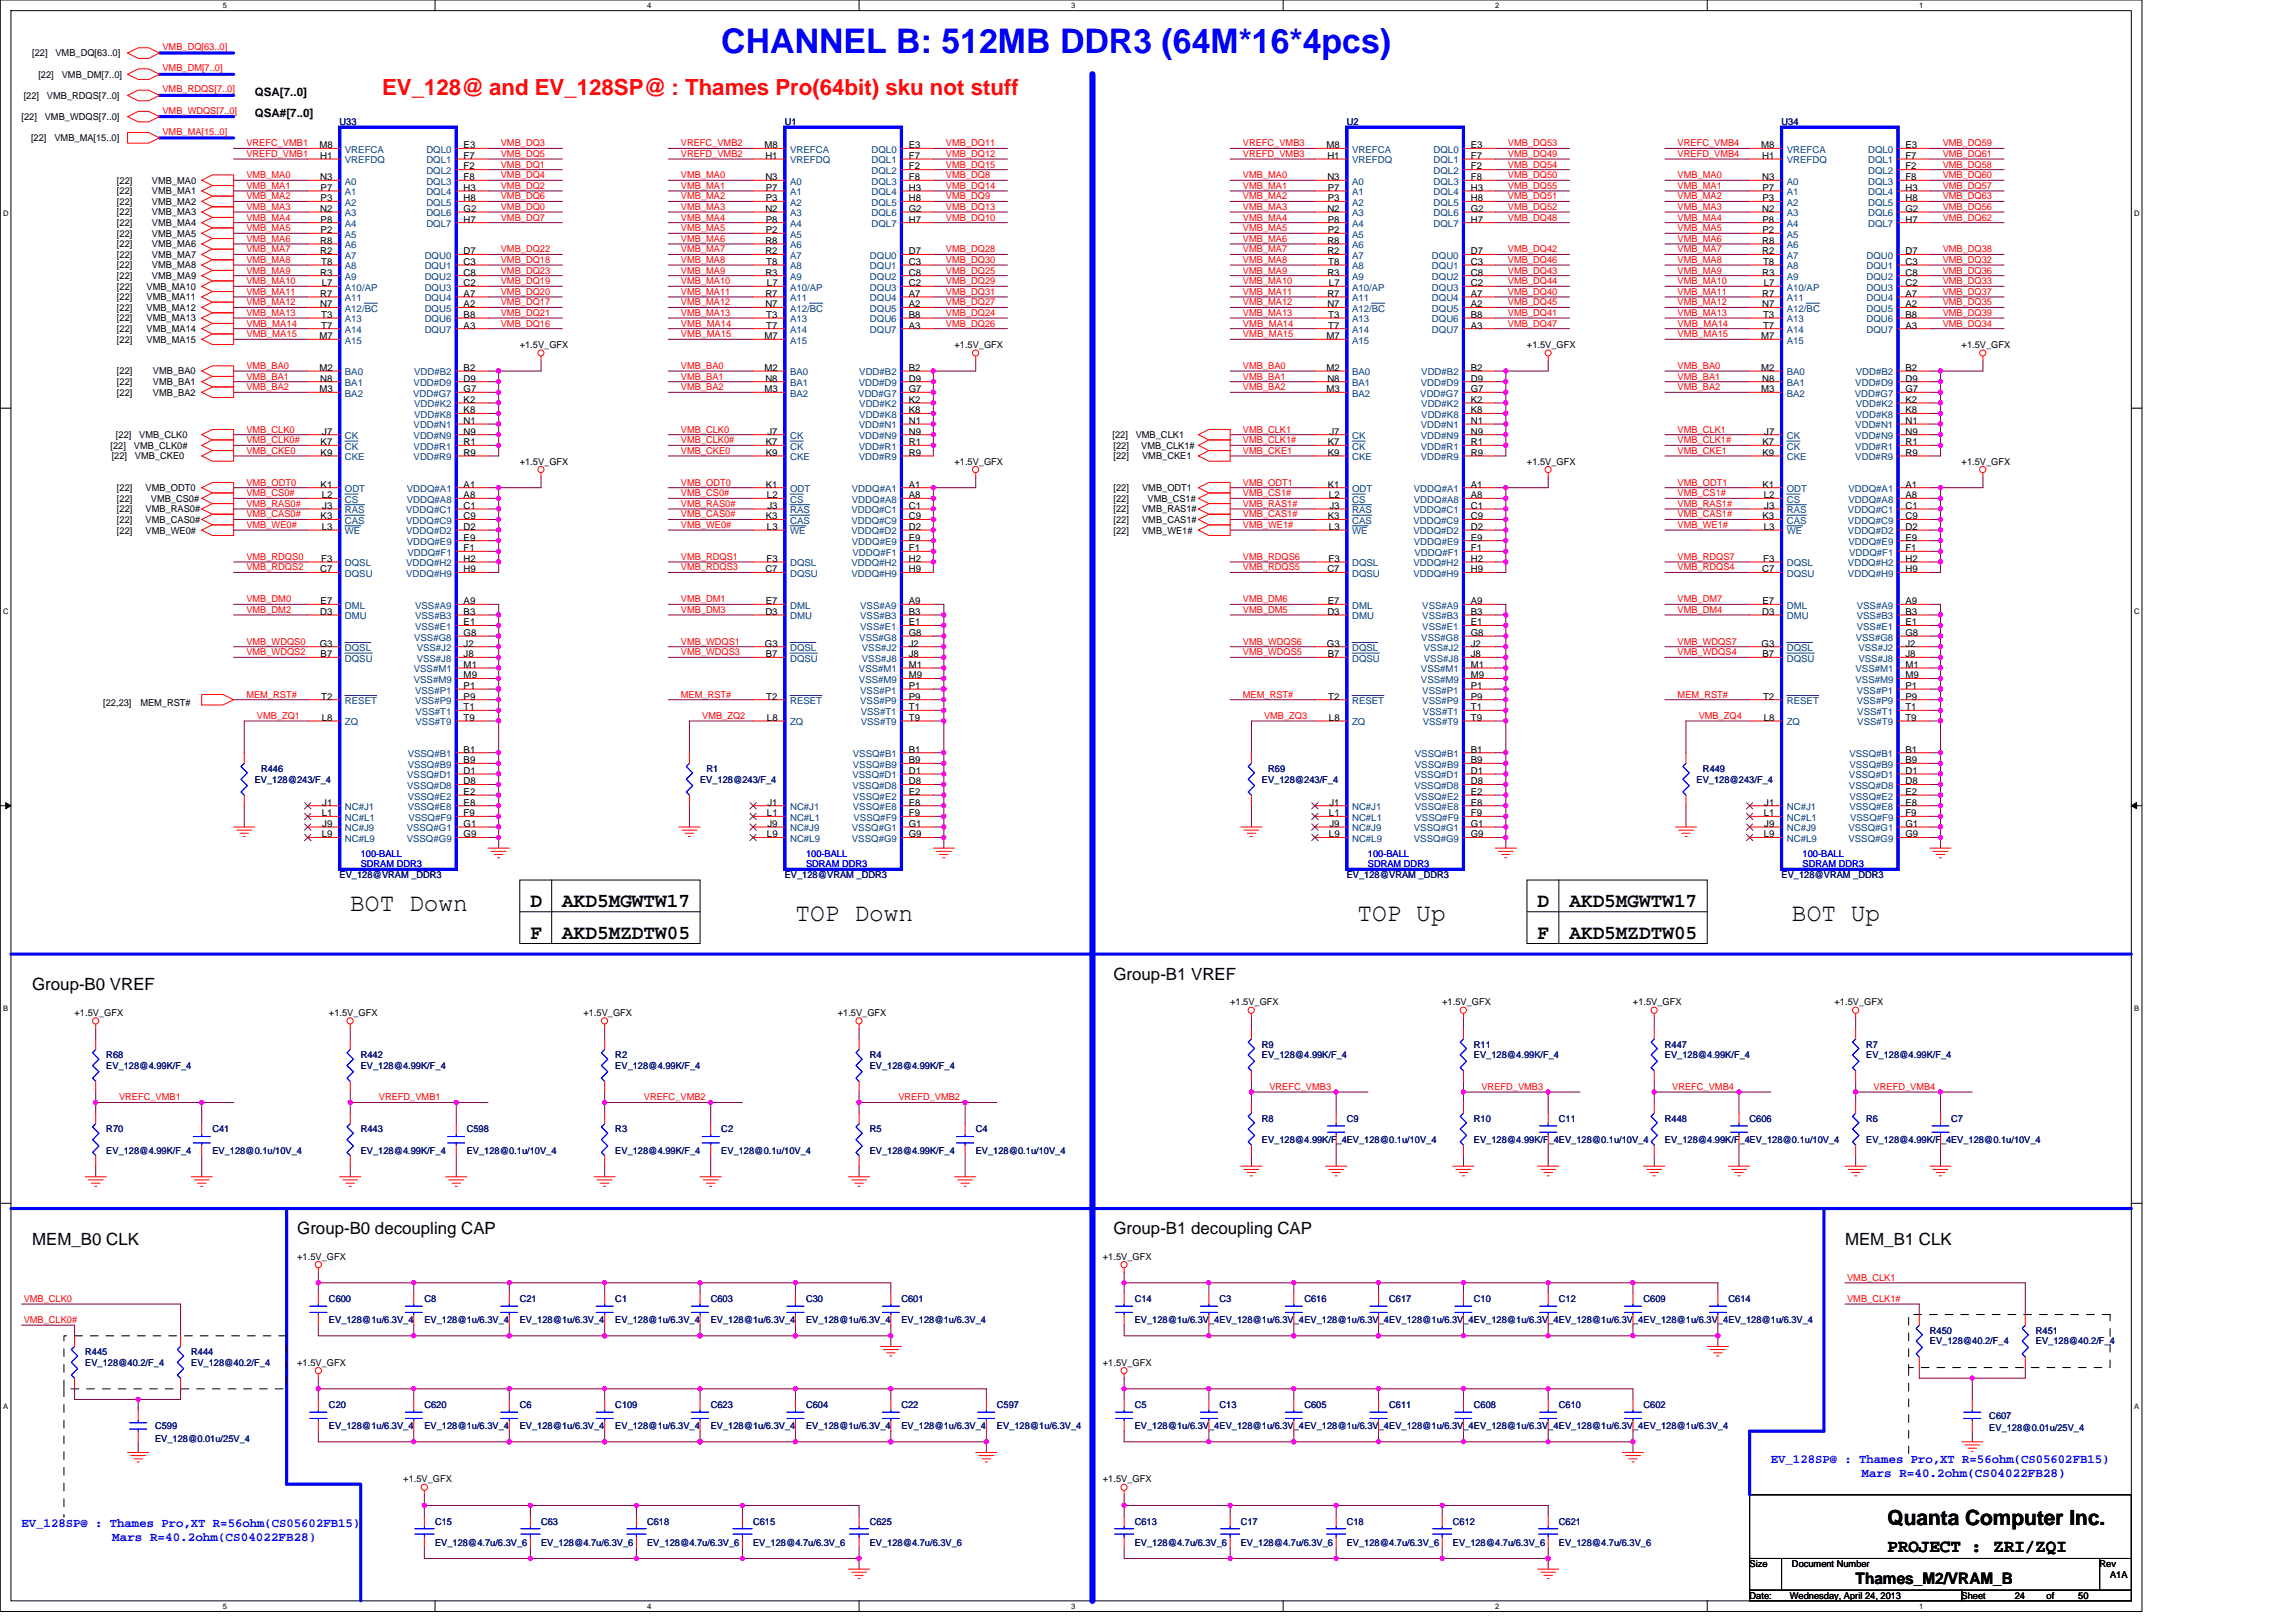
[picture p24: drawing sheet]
<svg xmlns="http://www.w3.org/2000/svg" width="297mm" height="210mm" viewBox="0 0 297 210" stroke-linecap="round" stroke-linejoin="round" font-family="sans-serif">
<defs><g id="words">
<text font-size="4.4" fill="#00f" x="93.3" y="6.8">CHANNEL B: 512MB DDR3 (64M*16*4pcs)</text>
<g font-size="3.3">
<text x="45.3" y="117.8">BOT Down</text>
<text x="102.9" y="119.2">TOP Down</text>
<text x="175.6" y="119.2">TOP Up</text>
<text x="231.8" y="119.2">BOT Up</text>
</g>
<text font-size="2.9" fill="#f00" x="49.4" y="12.3">EV_128@ and EV_128SP@ : Thames Pro(64bit) sku not stuff</text>
<text font-size="2.7" x="244.2" y="197.3">Quanta Computer Inc.</text>
<g font-size="2.6">
<text x="68.6" y="117.4">D</text>
<text x="72.7" y="117.4">AKD5MGWTW17</text>
<text x="198.9" y="117.4">D</text>
<text x="203" y="117.4">AKD5MGWTW17</text>
<text x="68.6" y="121.5">F</text>
<text x="72.7" y="121.5">AKD5MZDTW05</text>
<text x="198.9" y="121.5">F</text>
<text x="203" y="121.5">AKD5MZDTW05</text>
</g>
<text font-size="2.3" x="244.2" y="200.8">PROJECT : ZRI/ZQI</text>
<g font-size="2.2">
<text x="4.2" y="128.1">Group-B0 VREF</text>
<text x="144.1" y="126.8">Group-B1 VREF</text>
<text x="4.2" y="161.1">MEM_B0 CLK</text>
<text x="38.5" y="159.7">Group-B0 decoupling CAP</text>
<text x="144.1" y="159.7">Group-B1 decoupling CAP</text>
<text x="238.7" y="161.1">MEM_B1 CLK</text>
</g>
<text font-size="2.1" x="240.1" y="204.9">Thames_M2/VRAM_B</text>
<g font-size="1.6" fill="#00f">
<text x="229.1" y="189.3">EV_128SP@ : Thames Pro,XT R=56ohm(CS05602FB15)</text>
<text x="240.8" y="191.1">Mars R=40.2ohm(CS04022FB28)</text>
<text x="2.8" y="197.5">EV_128SP@ : Thames Pro,XT R=56ohm(CS05602FB15)</text>
<text x="14.5" y="199.3">Mars R=40.2ohm(CS04022FB28)</text>
</g>
<g font-size="1.5">
<text x="33" y="12.4">QSA[7..0]</text>
<text x="33" y="15.1">QSA#[7..0]</text>
</g>
<g font-size="1.2">
<text x="4.2" y="7.3">[22]</text>
<text x="5" y="10">[22]</text>
<text x="7.2" y="7.3">VMB_DQ[63..0]</text>
<text x="8" y="10">VMB_DM[7..0]</text>
<text x="2.8" y="15.5">[22]</text>
<text x="3.1" y="12.8">[22]</text>
<text x="5.8" y="15.5">VMB_WDQS[7..0]</text>
<text x="6.1" y="12.8">VMB_RDQS[7..0]</text>
<text x="4" y="18.3">[22]</text>
<text x="7" y="18.3">VMB_MA[15..0]</text>
<text x="15.1" y="23.7">[22]</text>
<text x="19.7" y="23.7">VMB_MA0</text>
<text x="41.3" y="19.2">M8</text>
<text x="41.4" y="23.3">N3</text>
<text x="41.4" y="20.6">H1</text>
<text x="60" y="19.2">E3</text>
<text x="60" y="20.6">F7</text>
<text x="60" y="21.9">F2</text>
<text x="60" y="23.3">F8</text>
<text x="98.9" y="19.2">M8</text>
<text x="99" y="23.3">N3</text>
<text x="99" y="20.6">H1</text>
<text x="117.6" y="19.2">E3</text>
<text x="117.6" y="20.6">F7</text>
<text x="117.6" y="21.9">F2</text>
<text x="117.6" y="23.3">F8</text>
<text x="171.6" y="19.2">M8</text>
<text x="171.7" y="23.3">N3</text>
<text x="171.7" y="20.6">H1</text>
<text x="190.3" y="19.2">E3</text>
<text x="190.3" y="20.6">F7</text>
<text x="190.3" y="21.9">F2</text>
<text x="190.3" y="23.3">F8</text>
<text x="227.9" y="19.2">M8</text>
<text x="228" y="23.3">N3</text>
<text x="228" y="20.6">H1</text>
<text x="246.5" y="19.2">E3</text>
<text x="246.5" y="20.6">F7</text>
<text x="246.5" y="21.9">F2</text>
<text x="246.5" y="23.3">F8</text>
<text x="15.1" y="25.1">[22]</text>
<text x="15.1" y="26.5">[22]</text>
<text x="15.1" y="27.9">[22]</text>
<text x="15.1" y="29.3">[22]</text>
<text x="19.7" y="25.1">VMB_MA1</text>
<text x="19.7" y="26.5">VMB_MA2</text>
<text x="19.7" y="27.9">VMB_MA3</text>
<text x="19.7" y="29.3">VMB_MA4</text>
<text x="41.4" y="27.4">N2</text>
<text x="41.5" y="26">P3</text>
<text x="41.5" y="28.8">P8</text>
<text x="41.5" y="24.7">P7</text>
<text x="60" y="24.7">H3</text>
<text x="60" y="26">H8</text>
<text x="60" y="27.4">G2</text>
<text x="60" y="28.8">H7</text>
<text x="99" y="27.4">N2</text>
<text x="99.1" y="26">P3</text>
<text x="99.1" y="28.8">P8</text>
<text x="99.1" y="24.7">P7</text>
<text x="117.6" y="24.7">H3</text>
<text x="117.6" y="26">H8</text>
<text x="117.6" y="27.4">G2</text>
<text x="117.6" y="28.8">H7</text>
<text x="171.7" y="27.4">N2</text>
<text x="171.8" y="26">P3</text>
<text x="171.8" y="28.8">P8</text>
<text x="171.8" y="24.7">P7</text>
<text x="190.3" y="24.7">H3</text>
<text x="190.3" y="26">H8</text>
<text x="190.3" y="27.4">G2</text>
<text x="190.3" y="28.8">H7</text>
<text x="228" y="27.4">N2</text>
<text x="228" y="26">P3</text>
<text x="228" y="28.8">P8</text>
<text x="228" y="24.7">P7</text>
<text x="246.5" y="24.7">H3</text>
<text x="246.5" y="26">H8</text>
<text x="246.5" y="27.4">G2</text>
<text x="246.5" y="28.8">H7</text>
<text x="15.1" y="30.6">[22]</text>
<text x="15.1" y="32">[22]</text>
<text x="15.1" y="33.4">[22]</text>
<text x="15.1" y="34.7">[22]</text>
<text x="19.7" y="30.6">VMB_MA5</text>
<text x="19.7" y="32">VMB_MA6</text>
<text x="19.7" y="33.4">VMB_MA7</text>
<text x="19.7" y="34.7">VMB_MA8</text>
<text x="41.4" y="31.5">R8</text>
<text x="41.4" y="32.9">R2</text>
<text x="41.4" y="35.6">R3</text>
<text x="41.5" y="30.2">P2</text>
<text x="41.5" y="34.3">T8</text>
<text x="60" y="34.3">C3</text>
<text x="60" y="35.6">C8</text>
<text x="60" y="32.9">D7</text>
<text x="99" y="31.5">R8</text>
<text x="99" y="32.9">R2</text>
<text x="99" y="35.6">R3</text>
<text x="99.1" y="30.2">P2</text>
<text x="99.1" y="34.3">T8</text>
<text x="117.6" y="34.3">C3</text>
<text x="117.6" y="35.6">C8</text>
<text x="117.6" y="32.9">D7</text>
<text x="171.7" y="31.5">R8</text>
<text x="171.7" y="32.9">R2</text>
<text x="171.7" y="35.6">R3</text>
<text x="171.8" y="30.2">P2</text>
<text x="171.8" y="34.3">T8</text>
<text x="190.3" y="34.3">C3</text>
<text x="190.3" y="35.6">C8</text>
<text x="190.3" y="32.9">D7</text>
<text x="228" y="31.5">R8</text>
<text x="228" y="32.9">R2</text>
<text x="228" y="35.6">R3</text>
<text x="228" y="30.2">P2</text>
<text x="228.1" y="34.3">T8</text>
<text x="246.5" y="34.3">C3</text>
<text x="246.5" y="35.6">C8</text>
<text x="246.5" y="32.9">D7</text>
<text x="15.1" y="37.5">[22]</text>
<text x="15.1" y="38.8">[22]</text>
<text x="15.1" y="40.2">[22]</text>
<text x="15.1" y="41.6">[22]</text>
<text x="15.1" y="36.1">[22]</text>
<text x="19" y="37.5">VMB_MA10</text>
<text x="19" y="38.8">VMB_MA11</text>
<text x="19" y="40.2">VMB_MA12</text>
<text x="19" y="41.6">VMB_MA13</text>
<text x="19.7" y="36.1">VMB_MA9</text>
<text x="41.4" y="38.4">R7</text>
<text x="41.4" y="39.8">N7</text>
<text x="41.5" y="41.1">T3</text>
<text x="41.6" y="37">L7</text>
<text x="60" y="37">C2</text>
<text x="60" y="38.4">A7</text>
<text x="60" y="39.8">A2</text>
<text x="60" y="41.1">B8</text>
<text x="99" y="38.4">R7</text>
<text x="99" y="39.8">N7</text>
<text x="99.1" y="41.1">T3</text>
<text x="99.2" y="37">L7</text>
<text x="117.6" y="37">C2</text>
<text x="117.6" y="38.4">A7</text>
<text x="117.6" y="39.8">A2</text>
<text x="117.6" y="41.1">B8</text>
<text x="171.7" y="38.4">R7</text>
<text x="171.7" y="39.8">N7</text>
<text x="171.8" y="41.1">T3</text>
<text x="171.9" y="37">L7</text>
<text x="190.3" y="37">C2</text>
<text x="190.3" y="38.4">A7</text>
<text x="190.3" y="39.8">A2</text>
<text x="190.3" y="41.1">B8</text>
<text x="228" y="38.4">R7</text>
<text x="228" y="39.8">N7</text>
<text x="228.1" y="41.1">T3</text>
<text x="228.2" y="37">L7</text>
<text x="246.5" y="37">C2</text>
<text x="246.5" y="38.4">A7</text>
<text x="246.5" y="39.8">A2</text>
<text x="246.5" y="41.1">B8</text>
<text x="15.1" y="43">[22]</text>
<text x="15.1" y="44.3">[22]</text>
<text x="19" y="43">VMB_MA14</text>
<text x="19" y="44.3">VMB_MA15</text>
<text x="41.3" y="48">M2</text>
<text x="41.3" y="43.9">M7</text>
<text x="41.5" y="42.5">T7</text>
<text x="60" y="48">B2</text>
<text x="60" y="42.5">A3</text>
<text x="67.2" y="45">+1.5V_GFX</text>
<text x="98.9" y="48">M2</text>
<text x="98.9" y="43.9">M7</text>
<text x="99.1" y="42.5">T7</text>
<text x="117.6" y="48">B2</text>
<text x="117.6" y="42.5">A3</text>
<text x="123.5" y="45">+1.5V_GFX</text>
<text x="171.6" y="48">M2</text>
<text x="171.6" y="43.9">M7</text>
<text x="171.8" y="42.5">T7</text>
<text x="190.3" y="48">B2</text>
<text x="190.3" y="42.5">A3</text>
<text x="197.5" y="45">+1.5V_GFX</text>
<text x="227.9" y="48">M2</text>
<text x="227.9" y="43.9">M7</text>
<text x="228.1" y="42.5">T7</text>
<text x="246.5" y="48">B2</text>
<text x="246.5" y="42.5">A3</text>
<text x="253.8" y="45">+1.5V_GFX</text>
<text x="15.1" y="49.8">[22]</text>
<text x="15.1" y="51.2">[22]</text>
<text x="15.1" y="48.5">[22]</text>
<text x="19.8" y="49.8">VMB_BA1</text>
<text x="19.8" y="51.2">VMB_BA2</text>
<text x="19.8" y="48.5">VMB_BA0</text>
<text x="41.3" y="50.7">M3</text>
<text x="41.4" y="49.4">N8</text>
<text x="60" y="52.1">K2</text>
<text x="60" y="53.5">K8</text>
<text x="60" y="50.7">G7</text>
<text x="60" y="49.4">D9</text>
<text x="98.9" y="50.7">M3</text>
<text x="99" y="49.4">N8</text>
<text x="117.6" y="52.1">K2</text>
<text x="117.6" y="53.5">K8</text>
<text x="117.6" y="50.7">G7</text>
<text x="117.6" y="49.4">D9</text>
<text x="171.6" y="50.7">M3</text>
<text x="171.7" y="49.4">N8</text>
<text x="190.3" y="52.1">K2</text>
<text x="190.3" y="53.5">K8</text>
<text x="190.3" y="50.7">G7</text>
<text x="190.3" y="49.4">D9</text>
<text x="227.9" y="50.7">M3</text>
<text x="228" y="49.4">N8</text>
<text x="246.5" y="52.1">K2</text>
<text x="246.5" y="53.5">K8</text>
<text x="246.5" y="50.7">G7</text>
<text x="246.5" y="49.4">D9</text>
<text x="14.3" y="58">[22]</text>
<text x="14.5" y="59.4">[22]</text>
<text x="15" y="56.7">[22]</text>
<text x="17.3" y="58">VMB_CLK0#</text>
<text x="17.5" y="59.4">VMB_CKE0</text>
<text x="18" y="56.7">VMB_CLK0</text>
<text x="41.5" y="57.6">K7</text>
<text x="41.5" y="59">K9</text>
<text x="41.7" y="56.2">J7</text>
<text x="60" y="54.8">N1</text>
<text x="60" y="56.2">N9</text>
<text x="60" y="57.6">R1</text>
<text x="60" y="59">R9</text>
<text x="99.1" y="57.6">K7</text>
<text x="99.1" y="59">K9</text>
<text x="99.3" y="56.2">J7</text>
<text x="117.6" y="54.8">N1</text>
<text x="117.6" y="56.2">N9</text>
<text x="117.6" y="57.6">R1</text>
<text x="117.6" y="59">R9</text>
<text x="143.9" y="56.7">[22]</text>
<text x="144.1" y="59.4">[22]</text>
<text x="144.1" y="58">[22]</text>
<text x="146.9" y="56.7">VMB_CLK1</text>
<text x="147.6" y="58">VMB_CLK1#</text>
<text x="147.8" y="59.4">VMB_CKE1</text>
<text x="171.8" y="57.6">K7</text>
<text x="171.8" y="59">K9</text>
<text x="172" y="56.2">J7</text>
<text x="190.3" y="54.8">N1</text>
<text x="190.3" y="56.2">N9</text>
<text x="190.3" y="57.6">R1</text>
<text x="190.3" y="59">R9</text>
<text x="228" y="57.6">K7</text>
<text x="228" y="59">K9</text>
<text x="228.2" y="56.2">J7</text>
<text x="246.5" y="54.8">N1</text>
<text x="246.5" y="56.2">N9</text>
<text x="246.5" y="57.6">R1</text>
<text x="246.5" y="59">R9</text>
<text x="15.1" y="63.5">[22]</text>
<text x="15.1" y="64.9">[22]</text>
<text x="18.8" y="63.5">VMB_ODT0</text>
<text x="19.5" y="64.9">VMB_CS0#</text>
<text x="41.5" y="63.1">K1</text>
<text x="41.6" y="64.5">L2</text>
<text x="41.7" y="65.8">J3</text>
<text x="60" y="63.1">A1</text>
<text x="60" y="64.5">A8</text>
<text x="60" y="65.8">C1</text>
<text x="67.2" y="60.1">+1.5V_GFX</text>
<text x="99.1" y="63.1">K1</text>
<text x="99.2" y="64.5">L2</text>
<text x="99.3" y="65.8">J3</text>
<text x="117.6" y="63.1">A1</text>
<text x="117.6" y="64.5">A8</text>
<text x="117.6" y="65.8">C1</text>
<text x="123.5" y="60.1">+1.5V_GFX</text>
<text x="144.1" y="63.5">[22]</text>
<text x="144.1" y="64.9">[22]</text>
<text x="147.8" y="63.5">VMB_ODT1</text>
<text x="148.5" y="64.9">VMB_CS1#</text>
<text x="171.8" y="63.1">K1</text>
<text x="171.9" y="64.5">L2</text>
<text x="172" y="65.8">J3</text>
<text x="190.3" y="65.8">C1</text>
<text x="190.3" y="63.1">A1</text>
<text x="190.3" y="64.5">A8</text>
<text x="197.5" y="60.1">+1.5V_GFX</text>
<text x="228" y="63.1">K1</text>
<text x="228.2" y="64.5">L2</text>
<text x="228.2" y="65.8">J3</text>
<text x="246.5" y="63.1">A1</text>
<text x="246.5" y="64.5">A8</text>
<text x="246.5" y="65.8">C1</text>
<text x="253.8" y="60.1">+1.5V_GFX</text>
<text x="15.1" y="67.6">[22]</text>
<text x="15.1" y="66.3">[22]</text>
<text x="15.1" y="69">[22]</text>
<text x="18.8" y="67.6">VMB_CAS0#</text>
<text x="18.8" y="66.3">VMB_RAS0#</text>
<text x="18.8" y="69">VMB_WE0#</text>
<text x="41.5" y="67.2">K3</text>
<text x="41.6" y="68.6">L3</text>
<text x="60" y="69.9">E9</text>
<text x="60" y="71.3">F1</text>
<text x="60" y="67.2">C9</text>
<text x="60" y="68.6">D2</text>
<text x="99.1" y="67.2">K3</text>
<text x="99.2" y="68.6">L3</text>
<text x="117.6" y="69.9">E9</text>
<text x="117.6" y="71.3">F1</text>
<text x="117.6" y="67.2">C9</text>
<text x="117.6" y="68.6">D2</text>
<text x="144.1" y="67.6">[22]</text>
<text x="144.1" y="66.3">[22]</text>
<text x="144.1" y="69">[22]</text>
<text x="147.8" y="67.6">VMB_CAS1#</text>
<text x="147.8" y="66.3">VMB_RAS1#</text>
<text x="147.8" y="69">VMB_WE1#</text>
<text x="171.8" y="67.2">K3</text>
<text x="171.9" y="68.6">L3</text>
<text x="190.3" y="67.2">C9</text>
<text x="190.3" y="68.6">D2</text>
<text x="190.3" y="69.9">E9</text>
<text x="190.3" y="71.3">F1</text>
<text x="228" y="67.2">K3</text>
<text x="228.2" y="68.6">L3</text>
<text x="246.5" y="67.2">C9</text>
<text x="246.5" y="69.9">E9</text>
<text x="246.5" y="71.3">F1</text>
<text x="246.5" y="68.6">D2</text>
<text x="41.4" y="74">C7</text>
<text x="41.6" y="72.7">F3</text>
<text x="60" y="72.7">H2</text>
<text x="60" y="74">H9</text>
<text x="99" y="74">C7</text>
<text x="99.2" y="72.7">F3</text>
<text x="117.6" y="72.7">H2</text>
<text x="117.6" y="74">H9</text>
<text x="171.7" y="74">C7</text>
<text x="171.9" y="72.7">F3</text>
<text x="190.3" y="72.7">H2</text>
<text x="190.3" y="74">H9</text>
<text x="228" y="74">C7</text>
<text x="228.1" y="72.7">F3</text>
<text x="246.5" y="72.7">H2</text>
<text x="246.5" y="74">H9</text>
<text x="41.4" y="83.7">G3</text>
<text x="41.4" y="79.5">D3</text>
<text x="41.5" y="78.2">E7</text>
<text x="60" y="82.3">G8</text>
<text x="60" y="83.7">J2</text>
<text x="60" y="78.2">A9</text>
<text x="60" y="80.9">E1</text>
<text x="60" y="79.5">B3</text>
<text x="99" y="83.7">G3</text>
<text x="99" y="79.5">D3</text>
<text x="99.1" y="78.2">E7</text>
<text x="117.6" y="82.3">G8</text>
<text x="117.6" y="83.7">J2</text>
<text x="117.6" y="78.2">A9</text>
<text x="117.6" y="80.9">E1</text>
<text x="117.6" y="79.5">B3</text>
<text x="171.7" y="83.7">G3</text>
<text x="171.7" y="79.5">D3</text>
<text x="171.8" y="78.2">E7</text>
<text x="190.3" y="82.3">G8</text>
<text x="190.3" y="83.7">J2</text>
<text x="190.3" y="78.2">A9</text>
<text x="190.3" y="80.9">E1</text>
<text x="190.3" y="79.5">B3</text>
<text x="227.9" y="83.7">G3</text>
<text x="228" y="79.5">D3</text>
<text x="228" y="78.2">E7</text>
<text x="246.5" y="82.3">G8</text>
<text x="246.5" y="83.7">J2</text>
<text x="246.5" y="78.2">A9</text>
<text x="246.5" y="80.9">E1</text>
<text x="246.5" y="79.5">B3</text>
<text x="41.5" y="85">B7</text>
<text x="60" y="85">J8</text>
<text x="60" y="86.4">M1</text>
<text x="60" y="87.8">M9</text>
<text x="60" y="89.1">P1</text>
<text x="99.1" y="85">B7</text>
<text x="117.6" y="85">J8</text>
<text x="117.6" y="86.4">M1</text>
<text x="117.6" y="87.8">M9</text>
<text x="117.6" y="89.1">P1</text>
<text x="171.8" y="85">B7</text>
<text x="190.3" y="85">J8</text>
<text x="190.3" y="86.4">M1</text>
<text x="190.3" y="87.8">M9</text>
<text x="190.3" y="89.1">P1</text>
<text x="228" y="85">B7</text>
<text x="246.5" y="85">J8</text>
<text x="246.5" y="86.4">M1</text>
<text x="246.5" y="87.8">M9</text>
<text x="246.5" y="89.1">P1</text>
<text x="13.4" y="91.4">[22,23]</text>
<text x="18.2" y="91.4">MEM_RST#</text>
<text x="41.5" y="90.5">T2</text>
<text x="41.6" y="93.3">L8</text>
<text x="60" y="91.9">T1</text>
<text x="60" y="93.3">T9</text>
<text x="60" y="90.5">P9</text>
<text x="99.1" y="90.5">T2</text>
<text x="99.2" y="93.3">L8</text>
<text x="117.6" y="91.9">T1</text>
<text x="117.6" y="93.3">T9</text>
<text x="117.6" y="90.5">P9</text>
<text x="171.8" y="90.5">T2</text>
<text x="171.9" y="93.3">L8</text>
<text x="190.3" y="91.9">T1</text>
<text x="190.3" y="93.3">T9</text>
<text x="190.3" y="90.5">P9</text>
<text x="228.1" y="90.5">T2</text>
<text x="228.2" y="93.3">L8</text>
<text x="246.5" y="91.9">T1</text>
<text x="246.5" y="93.3">T9</text>
<text x="246.5" y="90.5">P9</text>
<text x="60" y="100.1">D1</text>
<text x="60" y="101.5">D8</text>
<text x="60" y="97.4">B1</text>
<text x="60" y="98.7">B9</text>
<text x="117.6" y="100.1">D1</text>
<text x="117.6" y="101.5">D8</text>
<text x="117.6" y="97.4">B1</text>
<text x="117.6" y="98.7">B9</text>
<text x="190.3" y="100.1">D1</text>
<text x="190.3" y="101.5">D8</text>
<text x="190.3" y="97.4">B1</text>
<text x="190.3" y="98.7">B9</text>
<text x="246.5" y="100.1">D1</text>
<text x="246.5" y="101.5">D8</text>
<text x="246.5" y="97.4">B1</text>
<text x="246.5" y="98.7">B9</text>
<text x="41.6" y="105.6">L1</text>
<text x="41.7" y="104.2">J1</text>
<text x="41.7" y="107">J9</text>
<text x="60" y="105.6">F9</text>
<text x="60" y="107">G1</text>
<text x="60" y="102.8">E2</text>
<text x="60" y="104.2">E8</text>
<text x="99.2" y="105.6">L1</text>
<text x="99.3" y="104.2">J1</text>
<text x="99.3" y="107">J9</text>
<text x="117.6" y="105.6">F9</text>
<text x="117.6" y="107">G1</text>
<text x="117.6" y="102.8">E2</text>
<text x="117.6" y="104.2">E8</text>
<text x="171.9" y="105.6">L1</text>
<text x="172" y="104.2">J1</text>
<text x="172" y="107">J9</text>
<text x="190.3" y="107">G1</text>
<text x="190.3" y="102.8">E2</text>
<text x="190.3" y="104.2">E8</text>
<text x="190.3" y="105.6">F9</text>
<text x="228.2" y="105.6">L1</text>
<text x="228.2" y="104.2">J1</text>
<text x="228.2" y="107">J9</text>
<text x="246.5" y="105.6">F9</text>
<text x="246.5" y="107">G1</text>
<text x="246.5" y="102.8">E2</text>
<text x="246.5" y="104.2">E8</text>
<text x="41.6" y="108.3">L9</text>
<text x="60" y="108.3">G9</text>
<text x="99.2" y="108.3">L9</text>
<text x="117.6" y="108.3">G9</text>
<text x="171.9" y="108.3">L9</text>
<text x="190.3" y="108.3">G9</text>
<text x="228.2" y="108.3">L9</text>
<text x="246.5" y="108.3">G9</text>
<text x="9.6" y="131.4">+1.5V_GFX</text>
<text x="42.6" y="131.4">+1.5V_GFX</text>
<text x="75.5" y="131.4">+1.5V_GFX</text>
<text x="108.4" y="131.4">+1.5V_GFX</text>
<text x="159.1" y="130">+1.5V_GFX</text>
<text x="186.6" y="130">+1.5V_GFX</text>
<text x="211.3" y="130">+1.5V_GFX</text>
<text x="237.3" y="130">+1.5V_GFX</text>
<text x="38.5" y="163">+1.5V_GFX</text>
<text x="142.7" y="163">+1.5V_GFX</text>
<text x="38.5" y="176.7">+1.5V_GFX</text>
<text x="142.7" y="176.7">+1.5V_GFX</text>
<text x="52.2" y="191.8">+1.5V_GFX</text>
<text x="142.7" y="191.8">+1.5V_GFX</text>
<text x="226.4" y="202.8">Size</text>
<text x="231.8" y="202.8">Document Number</text>
<text x="271.6" y="202.8">Rev</text>
<text x="226.4" y="206.9">Date:</text>
<text x="231.6" y="206.9">Wednesday, April 24, 2013</text>
<text x="253.8" y="206.9">Sheet</text>
<text x="260.6" y="206.9">24</text>
<text x="264.8" y="206.9">of</text>
<text x="268.9" y="206.9">50</text>
<text x="273" y="204.1">A1A</text>
</g>
<g font-size="1.2" fill="#f00">
<text x="21" y="6.5">VMB_DQ[63..0]</text>
<text x="21" y="9.2">VMB_DM[7..0]</text>
<text x="21" y="11.9">VMB_RDQS[7..0]</text>
<text x="21" y="14.7">VMB_WDQS[7..0]</text>
<text x="21" y="17.4">VMB_MA[15..0]</text>
<text x="31.9" y="18.9">VREFC_VMB1</text>
<text x="31.9" y="20.3">VREFD_VMB1</text>
<text x="31.9" y="23.1">VMB_MA0</text>
<text x="64.8" y="18.9">VMB_DQ3</text>
<text x="64.8" y="21.7">VMB_DQ1</text>
<text x="64.8" y="20.3">VMB_DQ5</text>
<text x="64.8" y="23.1">VMB_DQ4</text>
<text x="88.1" y="23.1">VMB_MA0</text>
<text x="88.1" y="18.9">VREFC_VMB2</text>
<text x="88.1" y="20.3">VREFD_VMB2</text>
<text x="122.4" y="18.9">VMB_DQ11</text>
<text x="122.4" y="21.7">VMB_DQ15</text>
<text x="122.4" y="23.1">VMB_DQ8</text>
<text x="122.4" y="20.3">VMB_DQ12</text>
<text x="160.8" y="23.1">VMB_MA0</text>
<text x="160.8" y="18.9">VREFC_VMB3</text>
<text x="160.8" y="20.3">VREFD_VMB3</text>
<text x="195.1" y="21.7">VMB_DQ54</text>
<text x="195.1" y="23.1">VMB_DQ50</text>
<text x="195.1" y="18.9">VMB_DQ53</text>
<text x="195.1" y="20.3">VMB_DQ49</text>
<text x="217" y="23.1">VMB_MA0</text>
<text x="217" y="18.9">VREFC_VMB4</text>
<text x="217" y="20.3">VREFD_VMB4</text>
<text x="251.3" y="23.1">VMB_DQ60</text>
<text x="251.3" y="20.3">VMB_DQ61</text>
<text x="251.3" y="18.9">VMB_DQ59</text>
<text x="251.3" y="21.7">VMB_DQ58</text>
<text x="31.9" y="27.2">VMB_MA3</text>
<text x="31.9" y="28.5">VMB_MA4</text>
<text x="31.9" y="29.9">VMB_MA5</text>
<text x="31.9" y="24.4">VMB_MA1</text>
<text x="31.9" y="25.8">VMB_MA2</text>
<text x="64.8" y="27.2">VMB_DQ0</text>
<text x="64.8" y="24.4">VMB_DQ2</text>
<text x="64.8" y="28.5">VMB_DQ7</text>
<text x="64.8" y="25.8">VMB_DQ6</text>
<text x="88.1" y="27.2">VMB_MA3</text>
<text x="88.1" y="28.5">VMB_MA4</text>
<text x="88.1" y="29.9">VMB_MA5</text>
<text x="88.1" y="24.4">VMB_MA1</text>
<text x="88.1" y="25.8">VMB_MA2</text>
<text x="122.4" y="27.2">VMB_DQ13</text>
<text x="122.4" y="24.4">VMB_DQ14</text>
<text x="122.4" y="25.8">VMB_DQ9</text>
<text x="122.4" y="28.5">VMB_DQ10</text>
<text x="160.8" y="27.2">VMB_MA3</text>
<text x="160.8" y="28.5">VMB_MA4</text>
<text x="160.8" y="29.9">VMB_MA5</text>
<text x="160.8" y="24.4">VMB_MA1</text>
<text x="160.8" y="25.8">VMB_MA2</text>
<text x="195.1" y="28.5">VMB_DQ48</text>
<text x="195.1" y="24.4">VMB_DQ55</text>
<text x="195.1" y="25.8">VMB_DQ51</text>
<text x="195.1" y="27.2">VMB_DQ52</text>
<text x="217" y="27.2">VMB_MA3</text>
<text x="217" y="28.5">VMB_MA4</text>
<text x="217" y="29.9">VMB_MA5</text>
<text x="217" y="24.4">VMB_MA1</text>
<text x="217" y="25.8">VMB_MA2</text>
<text x="251.3" y="28.5">VMB_DQ62</text>
<text x="251.3" y="25.8">VMB_DQ63</text>
<text x="251.3" y="24.4">VMB_DQ57</text>
<text x="251.3" y="27.2">VMB_DQ56</text>
<text x="31.9" y="35.4">VMB_MA9</text>
<text x="31.9" y="34">VMB_MA8</text>
<text x="31.9" y="32.6">VMB_MA7</text>
<text x="31.9" y="31.3">VMB_MA6</text>
<text x="64.8" y="34">VMB_DQ18</text>
<text x="64.8" y="35.4">VMB_DQ23</text>
<text x="64.8" y="32.6">VMB_DQ22</text>
<text x="88.1" y="35.4">VMB_MA9</text>
<text x="88.1" y="34">VMB_MA8</text>
<text x="88.1" y="32.6">VMB_MA7</text>
<text x="88.1" y="31.3">VMB_MA6</text>
<text x="122.4" y="34">VMB_DQ30</text>
<text x="122.4" y="32.6">VMB_DQ28</text>
<text x="122.4" y="35.4">VMB_DQ25</text>
<text x="160.8" y="35.4">VMB_MA9</text>
<text x="160.8" y="34">VMB_MA8</text>
<text x="160.8" y="32.6">VMB_MA7</text>
<text x="160.8" y="31.3">VMB_MA6</text>
<text x="195.1" y="34">VMB_DQ46</text>
<text x="195.1" y="35.4">VMB_DQ43</text>
<text x="195.1" y="32.6">VMB_DQ42</text>
<text x="217" y="35.4">VMB_MA9</text>
<text x="217" y="34">VMB_MA8</text>
<text x="217" y="32.6">VMB_MA7</text>
<text x="217" y="31.3">VMB_MA6</text>
<text x="251.3" y="32.6">VMB_DQ38</text>
<text x="251.3" y="34">VMB_DQ32</text>
<text x="251.3" y="35.4">VMB_DQ36</text>
<text x="31.9" y="38.1">VMB_MA11</text>
<text x="31.9" y="36.8">VMB_MA10</text>
<text x="31.9" y="39.5">VMB_MA12</text>
<text x="31.9" y="40.9">VMB_MA13</text>
<text x="64.8" y="39.5">VMB_DQ17</text>
<text x="64.8" y="38.1">VMB_DQ20</text>
<text x="64.8" y="40.9">VMB_DQ21</text>
<text x="64.8" y="36.8">VMB_DQ19</text>
<text x="88.1" y="38.1">VMB_MA11</text>
<text x="88.1" y="36.8">VMB_MA10</text>
<text x="88.1" y="39.5">VMB_MA12</text>
<text x="88.1" y="40.9">VMB_MA13</text>
<text x="122.4" y="39.5">VMB_DQ27</text>
<text x="122.4" y="38.1">VMB_DQ31</text>
<text x="122.4" y="40.9">VMB_DQ24</text>
<text x="122.4" y="36.8">VMB_DQ29</text>
<text x="160.8" y="38.1">VMB_MA11</text>
<text x="160.8" y="36.8">VMB_MA10</text>
<text x="160.8" y="39.5">VMB_MA12</text>
<text x="160.8" y="40.9">VMB_MA13</text>
<text x="195.1" y="39.5">VMB_DQ45</text>
<text x="195.1" y="38.1">VMB_DQ40</text>
<text x="195.1" y="40.9">VMB_DQ41</text>
<text x="195.1" y="36.8">VMB_DQ44</text>
<text x="217" y="38.1">VMB_MA11</text>
<text x="217" y="36.8">VMB_MA10</text>
<text x="217" y="39.5">VMB_MA12</text>
<text x="217" y="40.9">VMB_MA13</text>
<text x="251.3" y="40.9">VMB_DQ39</text>
<text x="251.3" y="36.8">VMB_DQ33</text>
<text x="251.3" y="38.1">VMB_DQ37</text>
<text x="251.3" y="39.5">VMB_DQ35</text>
<text x="31.9" y="47.7">VMB_BA0</text>
<text x="31.9" y="42.2">VMB_MA14</text>
<text x="31.9" y="43.6">VMB_MA15</text>
<text x="64.8" y="42.2">VMB_DQ16</text>
<text x="88.1" y="47.7">VMB_BA0</text>
<text x="88.1" y="42.2">VMB_MA14</text>
<text x="88.1" y="43.6">VMB_MA15</text>
<text x="122.4" y="42.2">VMB_DQ26</text>
<text x="160.8" y="47.7">VMB_BA0</text>
<text x="160.8" y="42.2">VMB_MA14</text>
<text x="160.8" y="43.6">VMB_MA15</text>
<text x="195.1" y="42.2">VMB_DQ47</text>
<text x="217" y="47.7">VMB_BA0</text>
<text x="217" y="42.2">VMB_MA14</text>
<text x="217" y="43.6">VMB_MA15</text>
<text x="251.3" y="42.2">VMB_DQ34</text>
<text x="31.9" y="49.1">VMB_BA1</text>
<text x="31.9" y="50.5">VMB_BA2</text>
<text x="88.1" y="49.1">VMB_BA1</text>
<text x="88.1" y="50.5">VMB_BA2</text>
<text x="160.8" y="49.1">VMB_BA1</text>
<text x="160.8" y="50.5">VMB_BA2</text>
<text x="217" y="49.1">VMB_BA1</text>
<text x="217" y="50.5">VMB_BA2</text>
<text x="31.9" y="56">VMB_CLK0</text>
<text x="31.9" y="57.3">VMB_CLK0#</text>
<text x="31.9" y="58.7">VMB_CKE0</text>
<text x="88.1" y="58.7">VMB_CKE0</text>
<text x="88.1" y="56">VMB_CLK0</text>
<text x="88.1" y="57.3">VMB_CLK0#</text>
<text x="160.8" y="56">VMB_CLK1</text>
<text x="160.8" y="57.3">VMB_CLK1#</text>
<text x="160.8" y="58.7">VMB_CKE1</text>
<text x="217" y="56">VMB_CLK1</text>
<text x="217" y="57.3">VMB_CLK1#</text>
<text x="217" y="58.7">VMB_CKE1</text>
<text x="31.9" y="62.8">VMB_ODT0</text>
<text x="31.9" y="64.2">VMB_CS0#</text>
<text x="31.9" y="65.6">VMB_RAS0#</text>
<text x="88.1" y="65.6">VMB_RAS0#</text>
<text x="88.1" y="62.8">VMB_ODT0</text>
<text x="88.1" y="64.2">VMB_CS0#</text>
<text x="160.8" y="62.8">VMB_ODT1</text>
<text x="160.8" y="64.2">VMB_CS1#</text>
<text x="160.8" y="65.6">VMB_RAS1#</text>
<text x="217" y="62.8">VMB_ODT1</text>
<text x="217" y="64.2">VMB_CS1#</text>
<text x="217" y="65.6">VMB_RAS1#</text>
<text x="31.9" y="66.9">VMB_CAS0#</text>
<text x="31.9" y="68.3">VMB_WE0#</text>
<text x="88.1" y="66.9">VMB_CAS0#</text>
<text x="88.1" y="68.3">VMB_WE0#</text>
<text x="160.8" y="68.3">VMB_WE1#</text>
<text x="160.8" y="66.9">VMB_CAS1#</text>
<text x="217" y="68.3">VMB_WE1#</text>
<text x="217" y="66.9">VMB_CAS1#</text>
<text x="31.9" y="73.8">VMB_RDQS2</text>
<text x="31.9" y="77.9">VMB_DM0</text>
<text x="31.9" y="72.4">VMB_RDQS0</text>
<text x="88.1" y="73.8">VMB_RDQS3</text>
<text x="88.1" y="77.9">VMB_DM1</text>
<text x="88.1" y="72.4">VMB_RDQS1</text>
<text x="160.8" y="77.9">VMB_DM6</text>
<text x="160.8" y="72.4">VMB_RDQS6</text>
<text x="160.8" y="73.8">VMB_RDQS5</text>
<text x="217" y="72.4">VMB_RDQS7</text>
<text x="217" y="73.8">VMB_RDQS4</text>
<text x="217" y="77.9">VMB_DM7</text>
<text x="31.9" y="79.3">VMB_DM2</text>
<text x="31.9" y="83.4">VMB_WDQS0</text>
<text x="88.1" y="79.3">VMB_DM3</text>
<text x="88.1" y="83.4">VMB_WDQS1</text>
<text x="160.8" y="79.3">VMB_DM5</text>
<text x="160.8" y="83.4">VMB_WDQS6</text>
<text x="217" y="83.4">VMB_WDQS7</text>
<text x="217" y="79.3">VMB_DM4</text>
<text x="31.9" y="84.8">VMB_WDQS2</text>
<text x="88.1" y="84.8">VMB_WDQS3</text>
<text x="160.8" y="84.8">VMB_WDQS5</text>
<text x="217" y="84.8">VMB_WDQS4</text>
<text x="31.9" y="90.3">MEM_RST#</text>
<text x="33.2" y="93">VMB_ZQ1</text>
<text x="88.1" y="90.3">MEM_RST#</text>
<text x="90.8" y="93">VMB_ZQ2</text>
<text x="160.8" y="90.3">MEM_RST#</text>
<text x="163.5" y="93">VMB_ZQ3</text>
<text x="217" y="90.3">MEM_RST#</text>
<text x="219.8" y="93">VMB_ZQ4</text>
<text x="15.4" y="142.4">VREFC_VMB1</text>
<text x="49" y="142.4">VREFD_VMB1</text>
<text x="83.3" y="142.4">VREFC_VMB2</text>
<text x="116.2" y="142.4">VREFD_VMB2</text>
<text x="164.2" y="141">VREFC_VMB3</text>
<text x="191.7" y="141">VREFD_VMB3</text>
<text x="216.3" y="141">VREFC_VMB4</text>
<text x="242.4" y="141">VREFD_VMB4</text>
<text x="239" y="165.7">VMB_CLK1</text>
<text x="3.1" y="168.4">VMB_CLK0</text>
<text x="3.1" y="171.2">VMB_CLK0#</text>
<text x="239" y="168.4">VMB_CLK1#</text>
</g>
<g font-size="1.2" fill="#000080">
<text x="43.9" y="16.2">U33</text>
<text x="101.5" y="16.2">U1</text>
<text x="174.2" y="16.2">U2</text>
<text x="230.5" y="16.2">U34</text>
<text x="33" y="101.3">EV_128@243/F_4</text>
<text x="33.8" y="99.9">R446</text>
<text x="90.6" y="101.3">EV_128@243/F_4</text>
<text x="91.4" y="99.9">R1</text>
<text x="163.3" y="101.3">EV_128@243/F_4</text>
<text x="164.1" y="99.9">R69</text>
<text x="219.5" y="101.3">EV_128@243/F_4</text>
<text x="220.3" y="99.9">R449</text>
<text x="43.9" y="113.6">EV_128@VRAM _DDR3</text>
<text x="101.5" y="113.6">EV_128@VRAM _DDR3</text>
<text x="174.2" y="113.6">EV_128@VRAM _DDR3</text>
<text x="230.5" y="113.6">EV_128@VRAM _DDR3</text>
<text x="13.8" y="136.9">R68</text>
<text x="46.7" y="136.9">R442</text>
<text x="79.6" y="136.9">R2</text>
<text x="112.5" y="136.9">R4</text>
<text x="163.3" y="135.6">R9</text>
<text x="163.3" y="136.9">EV_128@4.99K/F_4</text>
<text x="190.7" y="135.6">R11</text>
<text x="190.7" y="136.9">EV_128@4.99K/F_4</text>
<text x="215.4" y="135.6">R447</text>
<text x="215.4" y="136.9">EV_128@4.99K/F_4</text>
<text x="241.4" y="135.6">R7</text>
<text x="241.4" y="136.9">EV_128@4.99K/F_4</text>
<text x="13.8" y="138.3">EV_128@4.99K/F_4</text>
<text x="46.7" y="138.3">EV_128@4.99K/F_4</text>
<text x="79.6" y="138.3">EV_128@4.99K/F_4</text>
<text x="112.5" y="138.3">EV_128@4.99K/F_4</text>
<text x="13.8" y="146.5">R70</text>
<text x="13.8" y="149.3">EV_128@4.99K/F_4</text>
<text x="27.5" y="146.5">C41</text>
<text x="27.5" y="149.3">EV_128@0.1u/10V_4</text>
<text x="46.7" y="146.5">R443</text>
<text x="46.7" y="149.3">EV_128@4.99K/F_4</text>
<text x="60.4" y="146.5">C598</text>
<text x="60.4" y="149.3">EV_128@0.1u/10V_4</text>
<text x="79.6" y="146.5">R3</text>
<text x="79.6" y="149.3">EV_128@4.99K/F_4</text>
<text x="93.3" y="146.5">C2</text>
<text x="93.3" y="149.3">EV_128@0.1u/10V_4</text>
<text x="112.5" y="146.5">R5</text>
<text x="112.5" y="149.3">EV_128@4.99K/F_4</text>
<text x="126.2" y="146.5">C4</text>
<text x="126.2" y="149.3">EV_128@0.1u/10V_4</text>
<text x="163.3" y="145.1">R8</text>
<text x="163.3" y="147.9">EV_128@4.99K/F_4EV_128@0.1u/10V_4</text>
<text x="174.2" y="145.1">C9</text>
<text x="190.7" y="145.1">R10</text>
<text x="190.7" y="147.9">EV_128@4.99K/F_4EV_128@0.1u/10V_4</text>
<text x="201.7" y="145.1">C11</text>
<text x="215.4" y="145.1">R448</text>
<text x="215.4" y="147.9">EV_128@4.99K/F_4EV_128@0.1u/10V_4</text>
<text x="226.4" y="145.1">C606</text>
<text x="241.4" y="145.1">R6</text>
<text x="241.4" y="147.9">EV_128@4.99K/F_4EV_128@0.1u/10V_4</text>
<text x="252.4" y="145.1">C7</text>
<text x="42.6" y="168.5">C600</text>
<text x="42.6" y="171.2">EV_128@1u/6.3V_4</text>
<text x="54.9" y="168.5">C8</text>
<text x="54.9" y="171.2">EV_128@1u/6.3V_4</text>
<text x="67.2" y="168.5">C21</text>
<text x="67.2" y="171.2">EV_128@1u/6.3V_4</text>
<text x="79.6" y="168.5">C1</text>
<text x="79.6" y="171.2">EV_128@1u/6.3V_4</text>
<text x="91.9" y="168.5">C603</text>
<text x="91.9" y="171.2">EV_128@1u/6.3V_4</text>
<text x="104.3" y="168.5">C30</text>
<text x="104.3" y="171.2">EV_128@1u/6.3V_4</text>
<text x="116.6" y="168.5">C601</text>
<text x="116.6" y="171.2">EV_128@1u/6.3V_4</text>
<text x="146.8" y="168.5">C14</text>
<text x="146.8" y="171.2">EV_128@1u/6.3V_4EV_128@1u/6.3V_4EV_128@1u/6.3V_4EV_128@1u/6.3V_4EV_128@1u/6.3V_4EV_128@1u/6.3V_4EV_128@1u/6.3V_4EV_128@1u/6.3V_4</text>
<text x="157.8" y="168.5">C3</text>
<text x="168.8" y="168.5">C616</text>
<text x="179.7" y="168.5">C617</text>
<text x="190.7" y="168.5">C10</text>
<text x="201.7" y="168.5">C12</text>
<text x="212.6" y="168.5">C609</text>
<text x="223.6" y="168.5">C614</text>
<text x="249.7" y="172.6">R450</text>
<text x="249.7" y="173.9">EV_128@40.2/F_4</text>
<text x="263.4" y="172.6">R451</text>
<text x="263.4" y="173.9">EV_128@40.2/F_4</text>
<text x="11" y="175.3">R445</text>
<text x="11" y="176.7">EV_128@40.2/F_4</text>
<text x="24.7" y="175.3">R444</text>
<text x="24.7" y="176.7">EV_128@40.2/F_4</text>
<text x="20.1" y="184.9">C599</text>
<text x="42.6" y="182.2">C20</text>
<text x="42.6" y="184.9">EV_128@1u/6.3V_4</text>
<text x="54.9" y="182.2">C620</text>
<text x="54.9" y="184.9">EV_128@1u/6.3V_4</text>
<text x="67.2" y="182.2">C6</text>
<text x="67.2" y="184.9">EV_128@1u/6.3V_4</text>
<text x="79.6" y="182.2">C109</text>
<text x="79.6" y="184.9">EV_128@1u/6.3V_4</text>
<text x="91.9" y="182.2">C623</text>
<text x="91.9" y="184.9">EV_128@1u/6.3V_4</text>
<text x="104.3" y="182.2">C604</text>
<text x="104.3" y="184.9">EV_128@1u/6.3V_4</text>
<text x="116.6" y="182.2">C22</text>
<text x="116.6" y="184.9">EV_128@1u/6.3V_4</text>
<text x="129" y="182.2">C597</text>
<text x="129" y="184.9">EV_128@1u/6.3V_4</text>
<text x="146.8" y="182.2">C5</text>
<text x="146.8" y="184.9">EV_128@1u/6.3V_4EV_128@1u/6.3V_4EV_128@1u/6.3V_4EV_128@1u/6.3V_4EV_128@1u/6.3V_4EV_128@1u/6.3V_4EV_128@1u/6.3V_4</text>
<text x="157.8" y="182.2">C13</text>
<text x="168.8" y="182.2">C605</text>
<text x="179.7" y="182.2">C611</text>
<text x="190.7" y="182.2">C608</text>
<text x="201.7" y="182.2">C610</text>
<text x="212.6" y="182.2">C602</text>
<text x="257.4" y="183.6">C607</text>
<text x="257.4" y="185.2">EV_128@0.01u/25V_4</text>
<text x="20.1" y="186.6">EV_128@0.01u/25V_4</text>
<text x="56.3" y="197.3">C15</text>
<text x="70" y="197.3">C63</text>
<text x="83.7" y="197.3">C618</text>
<text x="97.4" y="197.3">C615</text>
<text x="112.5" y="197.3">C625</text>
<text x="146.8" y="197.3">C613</text>
<text x="160.5" y="197.3">C17</text>
<text x="174.2" y="197.3">C18</text>
<text x="188" y="197.3">C612</text>
<text x="201.7" y="197.3">C621</text>
<text x="56.3" y="200">EV_128@4.7u/6.3V_6</text>
<text x="70" y="200">EV_128@4.7u/6.3V_6</text>
<text x="83.7" y="200">EV_128@4.7u/6.3V_6</text>
<text x="97.4" y="200">EV_128@4.7u/6.3V_6</text>
<text x="112.5" y="200">EV_128@4.7u/6.3V_6</text>
<text x="146.8" y="200">EV_128@4.7u/6.3V_6</text>
<text x="160.5" y="200">EV_128@4.7u/6.3V_6</text>
<text x="174.2" y="200">EV_128@4.7u/6.3V_6</text>
<text x="188" y="200">EV_128@4.7u/6.3V_6</text>
<text x="201.7" y="200">EV_128@4.7u/6.3V_6</text>
</g>
<g font-size="1.2" fill="#004080">
<text x="44.6" y="19.8">VREFCA</text>
<text x="44.6" y="23.9">A0</text>
<text x="44.6" y="21.1">VREFDQ</text>
<text x="55.2" y="19.8">DQL0</text>
<text x="55.2" y="21.1">DQL1</text>
<text x="55.2" y="22.5">DQL2</text>
<text x="55.2" y="23.9">DQL3</text>
<text x="102.2" y="19.8">VREFCA</text>
<text x="102.2" y="23.9">A0</text>
<text x="102.2" y="21.1">VREFDQ</text>
<text x="112.8" y="19.8">DQL0</text>
<text x="112.8" y="21.1">DQL1</text>
<text x="112.8" y="22.5">DQL2</text>
<text x="112.8" y="23.9">DQL3</text>
<text x="174.9" y="19.8">VREFCA</text>
<text x="174.9" y="23.9">A0</text>
<text x="174.9" y="21.1">VREFDQ</text>
<text x="185.5" y="19.8">DQL0</text>
<text x="185.5" y="21.1">DQL1</text>
<text x="185.5" y="22.5">DQL2</text>
<text x="185.5" y="23.9">DQL3</text>
<text x="231.2" y="19.8">VREFCA</text>
<text x="231.2" y="23.9">A0</text>
<text x="231.2" y="21.1">VREFDQ</text>
<text x="241.7" y="19.8">DQL0</text>
<text x="241.7" y="21.1">DQL1</text>
<text x="241.7" y="22.5">DQL2</text>
<text x="241.7" y="23.9">DQL3</text>
<text x="44.6" y="26.6">A2</text>
<text x="44.6" y="28">A3</text>
<text x="44.6" y="29.4">A4</text>
<text x="44.6" y="25.3">A1</text>
<text x="55.2" y="25.3">DQL4</text>
<text x="55.2" y="26.6">DQL5</text>
<text x="55.2" y="28">DQL6</text>
<text x="55.2" y="29.4">DQL7</text>
<text x="102.2" y="26.6">A2</text>
<text x="102.2" y="28">A3</text>
<text x="102.2" y="29.4">A4</text>
<text x="102.2" y="25.3">A1</text>
<text x="112.8" y="25.3">DQL4</text>
<text x="112.8" y="26.6">DQL5</text>
<text x="112.8" y="28">DQL6</text>
<text x="112.8" y="29.4">DQL7</text>
<text x="174.9" y="26.6">A2</text>
<text x="174.9" y="28">A3</text>
<text x="174.9" y="29.4">A4</text>
<text x="174.9" y="25.3">A1</text>
<text x="185.5" y="25.3">DQL4</text>
<text x="185.5" y="26.6">DQL5</text>
<text x="185.5" y="28">DQL6</text>
<text x="185.5" y="29.4">DQL7</text>
<text x="231.2" y="26.6">A2</text>
<text x="231.2" y="28">A3</text>
<text x="231.2" y="29.4">A4</text>
<text x="231.2" y="25.3">A1</text>
<text x="241.7" y="25.3">DQL4</text>
<text x="241.7" y="26.6">DQL5</text>
<text x="241.7" y="28">DQL6</text>
<text x="241.7" y="29.4">DQL7</text>
<text x="44.6" y="30.8">A5</text>
<text x="44.6" y="32.1">A6</text>
<text x="44.6" y="33.5">A7</text>
<text x="44.6" y="34.9">A8</text>
<text x="54.9" y="34.9">DQU1</text>
<text x="54.9" y="33.5">DQU0</text>
<text x="102.2" y="30.8">A5</text>
<text x="102.2" y="32.1">A6</text>
<text x="102.2" y="33.5">A7</text>
<text x="102.2" y="34.9">A8</text>
<text x="112.5" y="34.9">DQU1</text>
<text x="112.5" y="33.5">DQU0</text>
<text x="174.9" y="30.8">A5</text>
<text x="174.9" y="32.1">A6</text>
<text x="174.9" y="33.5">A7</text>
<text x="174.9" y="34.9">A8</text>
<text x="185.2" y="34.9">DQU1</text>
<text x="185.2" y="33.5">DQU0</text>
<text x="231.2" y="30.8">A5</text>
<text x="231.2" y="32.1">A6</text>
<text x="231.2" y="33.5">A7</text>
<text x="231.2" y="34.9">A8</text>
<text x="241.5" y="34.9">DQU1</text>
<text x="241.5" y="33.5">DQU0</text>
<text x="44.6" y="36.2">A9</text>
<text x="44.6" y="37.6">A10/AP</text>
<text x="44.6" y="39">A11</text>
<text x="44.6" y="40.3">A12/BC</text>
<text x="44.6" y="41.7">A13</text>
<text x="54.9" y="36.2">DQU2</text>
<text x="54.9" y="37.6">DQU3</text>
<text x="54.9" y="39">DQU4</text>
<text x="54.9" y="40.3">DQU5</text>
<text x="54.9" y="41.7">DQU6</text>
<text x="102.2" y="36.2">A9</text>
<text x="102.2" y="37.6">A10/AP</text>
<text x="102.2" y="39">A11</text>
<text x="102.2" y="40.3">A12/BC</text>
<text x="102.2" y="41.7">A13</text>
<text x="112.5" y="36.2">DQU2</text>
<text x="112.5" y="37.6">DQU3</text>
<text x="112.5" y="39">DQU4</text>
<text x="112.5" y="40.3">DQU5</text>
<text x="112.5" y="41.7">DQU6</text>
<text x="174.9" y="36.2">A9</text>
<text x="174.9" y="37.6">A10/AP</text>
<text x="174.9" y="39">A11</text>
<text x="174.9" y="40.3">A12/BC</text>
<text x="174.9" y="41.7">A13</text>
<text x="185.2" y="36.2">DQU2</text>
<text x="185.2" y="37.6">DQU3</text>
<text x="185.2" y="39">DQU4</text>
<text x="185.2" y="40.3">DQU5</text>
<text x="185.2" y="41.7">DQU6</text>
<text x="231.2" y="36.2">A9</text>
<text x="231.2" y="37.6">A10/AP</text>
<text x="231.2" y="39">A11</text>
<text x="231.2" y="40.3">A12/BC</text>
<text x="231.2" y="41.7">A13</text>
<text x="241.5" y="36.2">DQU2</text>
<text x="241.5" y="37.6">DQU3</text>
<text x="241.5" y="39">DQU4</text>
<text x="241.5" y="40.3">DQU5</text>
<text x="241.5" y="41.7">DQU6</text>
<text x="44.6" y="43.1">A14</text>
<text x="44.6" y="44.5">A15</text>
<text x="54.9" y="43.1">DQU7</text>
<text x="102.2" y="43.1">A14</text>
<text x="102.2" y="44.5">A15</text>
<text x="112.5" y="43.1">DQU7</text>
<text x="174.9" y="43.1">A14</text>
<text x="174.9" y="44.5">A15</text>
<text x="185.2" y="43.1">DQU7</text>
<text x="231.2" y="43.1">A14</text>
<text x="231.2" y="44.5">A15</text>
<text x="241.5" y="43.1">DQU7</text>
<text x="44.6" y="48.6">BA0</text>
<text x="44.6" y="50">BA1</text>
<text x="44.6" y="51.3">BA2</text>
<text x="53.4" y="51.3">VDD#G7</text>
<text x="53.5" y="50">VDD#D9</text>
<text x="53.6" y="48.6">VDD#B2</text>
<text x="53.6" y="52.7">VDD#K2</text>
<text x="102.2" y="48.6">BA0</text>
<text x="102.2" y="50">BA1</text>
<text x="102.2" y="51.3">BA2</text>
<text x="111" y="51.3">VDD#G7</text>
<text x="111.1" y="50">VDD#D9</text>
<text x="111.2" y="48.6">VDD#B2</text>
<text x="111.2" y="52.7">VDD#K2</text>
<text x="174.9" y="48.6">BA0</text>
<text x="174.9" y="50">BA1</text>
<text x="174.9" y="51.3">BA2</text>
<text x="183.7" y="51.3">VDD#G7</text>
<text x="183.8" y="50">VDD#D9</text>
<text x="183.9" y="48.6">VDD#B2</text>
<text x="183.9" y="52.7">VDD#K2</text>
<text x="231.2" y="48.6">BA0</text>
<text x="231.2" y="50">BA1</text>
<text x="231.2" y="51.3">BA2</text>
<text x="240" y="51.3">VDD#G7</text>
<text x="240" y="50">VDD#D9</text>
<text x="240.1" y="48.6">VDD#B2</text>
<text x="240.1" y="52.7">VDD#K2</text>
<text x="44.6" y="59.6">CKE</text>
<text x="44.6" y="56.8">CK</text>
<text x="44.6" y="58.2">CK</text>
<text x="53.5" y="55.4">VDD#N1</text>
<text x="53.5" y="56.8">VDD#N9</text>
<text x="53.5" y="58.2">VDD#R1</text>
<text x="53.5" y="59.6">VDD#R9</text>
<text x="53.6" y="54.1">VDD#K8</text>
<text x="102.2" y="59.6">CKE</text>
<text x="102.2" y="56.8">CK</text>
<text x="102.2" y="58.2">CK</text>
<text x="111.1" y="55.4">VDD#N1</text>
<text x="111.1" y="56.8">VDD#N9</text>
<text x="111.1" y="58.2">VDD#R1</text>
<text x="111.1" y="59.6">VDD#R9</text>
<text x="111.2" y="54.1">VDD#K8</text>
<text x="174.9" y="59.6">CKE</text>
<text x="174.9" y="56.8">CK</text>
<text x="174.9" y="58.2">CK</text>
<text x="183.8" y="55.4">VDD#N1</text>
<text x="183.8" y="56.8">VDD#N9</text>
<text x="183.8" y="58.2">VDD#R1</text>
<text x="183.8" y="59.6">VDD#R9</text>
<text x="183.9" y="54.1">VDD#K8</text>
<text x="231.2" y="59.6">CKE</text>
<text x="231.2" y="56.8">CK</text>
<text x="231.2" y="58.2">CK</text>
<text x="240" y="55.4">VDD#N1</text>
<text x="240" y="56.8">VDD#N9</text>
<text x="240" y="58.2">VDD#R1</text>
<text x="240" y="59.6">VDD#R9</text>
<text x="240.1" y="54.1">VDD#K8</text>
<text x="44.6" y="65">CS</text>
<text x="44.6" y="63.7">ODT</text>
<text x="52.6" y="63.7">VDDQ#A1</text>
<text x="52.6" y="65">VDDQ#A8</text>
<text x="102.2" y="65">CS</text>
<text x="102.2" y="63.7">ODT</text>
<text x="110.2" y="63.7">VDDQ#A1</text>
<text x="110.2" y="65">VDDQ#A8</text>
<text x="174.9" y="65">CS</text>
<text x="174.9" y="63.7">ODT</text>
<text x="182.9" y="63.7">VDDQ#A1</text>
<text x="182.9" y="65">VDDQ#A8</text>
<text x="231.2" y="65">CS</text>
<text x="231.2" y="63.7">ODT</text>
<text x="239.1" y="63.7">VDDQ#A1</text>
<text x="239.1" y="65">VDDQ#A8</text>
<text x="44.6" y="69.2">WE</text>
<text x="44.6" y="66.4">RAS</text>
<text x="44.6" y="67.8">CAS</text>
<text x="52.6" y="66.4">VDDQ#C1</text>
<text x="52.6" y="67.8">VDDQ#C9</text>
<text x="52.6" y="69.2">VDDQ#D2</text>
<text x="52.6" y="70.5">VDDQ#E9</text>
<text x="52.7" y="71.9">VDDQ#F1</text>
<text x="102.2" y="69.2">WE</text>
<text x="102.2" y="66.4">RAS</text>
<text x="102.2" y="67.8">CAS</text>
<text x="110.1" y="66.4">VDDQ#C1</text>
<text x="110.1" y="67.8">VDDQ#C9</text>
<text x="110.1" y="69.2">VDDQ#D2</text>
<text x="110.2" y="70.5">VDDQ#E9</text>
<text x="110.3" y="71.9">VDDQ#F1</text>
<text x="174.9" y="69.2">WE</text>
<text x="174.9" y="66.4">RAS</text>
<text x="174.9" y="67.8">CAS</text>
<text x="182.9" y="66.4">VDDQ#C1</text>
<text x="182.9" y="67.8">VDDQ#C9</text>
<text x="182.9" y="69.2">VDDQ#D2</text>
<text x="182.9" y="70.5">VDDQ#E9</text>
<text x="183" y="71.9">VDDQ#F1</text>
<text x="231.2" y="69.2">WE</text>
<text x="231.2" y="66.4">RAS</text>
<text x="231.2" y="67.8">CAS</text>
<text x="239.1" y="66.4">VDDQ#C1</text>
<text x="239.1" y="67.8">VDDQ#C9</text>
<text x="239.1" y="69.2">VDDQ#D2</text>
<text x="239.1" y="70.5">VDDQ#E9</text>
<text x="239.2" y="71.9">VDDQ#F1</text>
<text x="44.6" y="73.3">DQSL</text>
<text x="44.6" y="74.6">DQSU</text>
<text x="52.6" y="73.3">VDDQ#H2</text>
<text x="52.6" y="74.6">VDDQ#H9</text>
<text x="102.2" y="73.3">DQSL</text>
<text x="102.2" y="74.6">DQSU</text>
<text x="110.1" y="73.3">VDDQ#H2</text>
<text x="110.1" y="74.6">VDDQ#H9</text>
<text x="174.9" y="73.3">DQSL</text>
<text x="174.9" y="74.6">DQSU</text>
<text x="182.9" y="73.3">VDDQ#H2</text>
<text x="182.9" y="74.6">VDDQ#H9</text>
<text x="231.2" y="73.3">DQSL</text>
<text x="231.2" y="74.6">DQSU</text>
<text x="239.1" y="73.3">VDDQ#H2</text>
<text x="239.1" y="74.6">VDDQ#H9</text>
<text x="44.6" y="80.1">DMU</text>
<text x="44.6" y="78.8">DML</text>
<text x="53.6" y="82.9">VSS#G8</text>
<text x="53.7" y="78.8">VSS#A9</text>
<text x="53.7" y="81.5">VSS#E1</text>
<text x="53.7" y="80.1">VSS#B3</text>
<text x="102.2" y="80.1">DMU</text>
<text x="102.2" y="78.8">DML</text>
<text x="111.2" y="82.9">VSS#G8</text>
<text x="111.3" y="78.8">VSS#A9</text>
<text x="111.3" y="81.5">VSS#E1</text>
<text x="111.3" y="80.1">VSS#B3</text>
<text x="174.9" y="80.1">DMU</text>
<text x="174.9" y="78.8">DML</text>
<text x="183.9" y="82.9">VSS#G8</text>
<text x="184" y="78.8">VSS#A9</text>
<text x="184" y="81.5">VSS#E1</text>
<text x="184" y="80.1">VSS#B3</text>
<text x="231.2" y="80.1">DMU</text>
<text x="231.2" y="78.8">DML</text>
<text x="240.1" y="82.9">VSS#G8</text>
<text x="240.2" y="78.8">VSS#A9</text>
<text x="240.2" y="81.5">VSS#E1</text>
<text x="240.2" y="80.1">VSS#B3</text>
<text x="44.6" y="85.6">DQSU</text>
<text x="44.6" y="84.2">DQSL</text>
<text x="53.5" y="87">VSS#M1</text>
<text x="53.5" y="88.3">VSS#M9</text>
<text x="53.7" y="89.7">VSS#P1</text>
<text x="53.9" y="84.2">VSS#J2</text>
<text x="53.9" y="85.6">VSS#J8</text>
<text x="102.2" y="85.6">DQSU</text>
<text x="102.2" y="84.2">DQSL</text>
<text x="111.1" y="87">VSS#M1</text>
<text x="111.1" y="88.3">VSS#M9</text>
<text x="111.3" y="89.7">VSS#P1</text>
<text x="111.5" y="84.2">VSS#J2</text>
<text x="111.5" y="85.6">VSS#J8</text>
<text x="174.9" y="85.6">DQSU</text>
<text x="174.9" y="84.2">DQSL</text>
<text x="183.8" y="87">VSS#M1</text>
<text x="183.8" y="88.3">VSS#M9</text>
<text x="184" y="89.7">VSS#P1</text>
<text x="184.2" y="84.2">VSS#J2</text>
<text x="184.2" y="85.6">VSS#J8</text>
<text x="231.2" y="85.6">DQSU</text>
<text x="231.2" y="84.2">DQSL</text>
<text x="240" y="87">VSS#M1</text>
<text x="240" y="88.3">VSS#M9</text>
<text x="240.2" y="89.7">VSS#P1</text>
<text x="240.4" y="84.2">VSS#J2</text>
<text x="240.4" y="85.6">VSS#J8</text>
<text x="44.6" y="93.9">ZQ</text>
<text x="44.6" y="91.1">RESET</text>
<text x="53.7" y="91.1">VSS#P9</text>
<text x="53.8" y="92.5">VSS#T1</text>
<text x="53.8" y="93.9">VSS#T9</text>
<text x="102.2" y="93.9">ZQ</text>
<text x="102.2" y="91.1">RESET</text>
<text x="111.3" y="91.1">VSS#P9</text>
<text x="111.4" y="92.5">VSS#T1</text>
<text x="111.4" y="93.9">VSS#T9</text>
<text x="174.9" y="93.9">ZQ</text>
<text x="174.9" y="91.1">RESET</text>
<text x="184" y="91.1">VSS#P9</text>
<text x="184.1" y="92.5">VSS#T1</text>
<text x="184.1" y="93.9">VSS#T9</text>
<text x="231.2" y="93.9">ZQ</text>
<text x="231.2" y="91.1">RESET</text>
<text x="240.2" y="91.1">VSS#P9</text>
<text x="240.3" y="92.5">VSS#T1</text>
<text x="240.3" y="93.9">VSS#T9</text>
<text x="52.7" y="100.7">VSSQ#D1</text>
<text x="52.7" y="98">VSSQ#B1</text>
<text x="52.7" y="99.3">VSSQ#B9</text>
<text x="110.3" y="100.7">VSSQ#D1</text>
<text x="110.3" y="98">VSSQ#B1</text>
<text x="110.3" y="99.3">VSSQ#B9</text>
<text x="183" y="100.7">VSSQ#D1</text>
<text x="183" y="98">VSSQ#B1</text>
<text x="183" y="99.3">VSSQ#B9</text>
<text x="239.2" y="100.7">VSSQ#D1</text>
<text x="239.3" y="98">VSSQ#B1</text>
<text x="239.3" y="99.3">VSSQ#B9</text>
<text x="44.6" y="104.8">NC#J1</text>
<text x="44.6" y="106.2">NC#L1</text>
<text x="44.6" y="107.6">NC#J9</text>
<text x="52.6" y="107.6">VSSQ#G1</text>
<text x="52.7" y="102.1">VSSQ#D8</text>
<text x="52.7" y="103.4">VSSQ#E2</text>
<text x="52.7" y="104.8">VSSQ#E8</text>
<text x="52.8" y="106.2">VSSQ#F9</text>
<text x="102.2" y="104.8">NC#J1</text>
<text x="102.2" y="106.2">NC#L1</text>
<text x="102.2" y="107.6">NC#J9</text>
<text x="110.2" y="107.6">VSSQ#G1</text>
<text x="110.3" y="102.1">VSSQ#D8</text>
<text x="110.3" y="103.4">VSSQ#E2</text>
<text x="110.3" y="104.8">VSSQ#E8</text>
<text x="110.4" y="106.2">VSSQ#F9</text>
<text x="174.9" y="104.8">NC#J1</text>
<text x="174.9" y="106.2">NC#L1</text>
<text x="174.9" y="107.6">NC#J9</text>
<text x="182.9" y="107.6">VSSQ#G1</text>
<text x="183" y="102.1">VSSQ#D8</text>
<text x="183" y="103.4">VSSQ#E2</text>
<text x="183" y="104.8">VSSQ#E8</text>
<text x="183.1" y="106.2">VSSQ#F9</text>
<text x="231.2" y="104.8">NC#J1</text>
<text x="231.2" y="106.2">NC#L1</text>
<text x="231.2" y="107.6">NC#J9</text>
<text x="239.1" y="107.6">VSSQ#G1</text>
<text x="239.2" y="102.1">VSSQ#D8</text>
<text x="239.3" y="103.4">VSSQ#E2</text>
<text x="239.3" y="104.8">VSSQ#E8</text>
<text x="239.3" y="106.2">VSSQ#F9</text>
<text x="44.6" y="108.9">NC#L9</text>
<text x="52.6" y="108.9">VSSQ#G9</text>
<text x="102.2" y="108.9">NC#L9</text>
<text x="110.2" y="108.9">VSSQ#G9</text>
<text x="174.9" y="108.9">NC#L9</text>
<text x="182.9" y="108.9">VSSQ#G9</text>
<text x="231.2" y="108.9">NC#L9</text>
<text x="239.1" y="108.9">VSSQ#G9</text>
</g>
<g font-size="1.2" fill="#00f">
<text x="46.7" y="110.8">100-BALL</text>
<text x="46.7" y="112.2">SDRAM DDR3</text>
<text x="104.3" y="110.8">100-BALL</text>
<text x="104.3" y="112.2">SDRAM DDR3</text>
<text x="177" y="110.8">100-BALL</text>
<text x="177" y="112.2">SDRAM DDR3</text>
<text x="233.2" y="110.8">100-BALL</text>
<text x="233.2" y="112.2">SDRAM DDR3</text>
</g>
<g font-size="1">
<text x="28.8" y="1">5</text>
<text x="83.7" y="1">4</text>
<text x="138.6" y="1">3</text>
<text x="193.4" y="1">2</text>
<text x="248.3" y="1">1</text>
<text x=".4" y="28">D</text>
<text x="276.1" y="28">D</text>
<text x=".4" y="79.4">C</text>
<text x="276.1" y="79.4">C</text>
<text x=".4" y="130.9">B</text>
<text x="276.1" y="130.9">B</text>
<text x=".4" y="182.3">A</text>
<text x="276.1" y="182.3">A</text>
<text x="28.8" y="208.2">5</text>
<text x="83.7" y="208.2">4</text>
<text x="138.6" y="208.2">3</text>
<text x="193.4" y="208.2">2</text>
<text x="248.3" y="208.2">1</text>
</g>
</g></defs>
<path d="M0 0h277.1v208.5h-277.1zM1.4 1.4h274.3v205.7h-274.3z" fill="none" stroke="#000" stroke-width=".13"/>
<g fill="#fff">
<path d="M28.8 .1h.6v1.1h-.6z"/>
<path d="M28.8 207.3h.6v1.1h-.6z"/>
</g>
<path d="M56.3 0v1.4M56.3 207.1v1.4" fill="none" stroke="#000" stroke-width=".13"/>
<g fill="#fff">
<path d="M83.7 .1h.6v1.1h-.6z"/>
<path d="M83.7 207.3h.6v1.1h-.6z"/>
</g>
<path d="M111.1 0v1.4M111.1 207.1v1.4" fill="none" stroke="#000" stroke-width=".13"/>
<g fill="#fff">
<path d="M138.6 .1h.5v1.1h-.5z"/>
<path d="M138.6 207.3h.5v1.1h-.5z"/>
</g>
<path d="M166 0v1.4M166 207.1v1.4" fill="none" stroke="#000" stroke-width=".13"/>
<g fill="#fff">
<path d="M193.4 .1h.6v1.1h-.6z"/>
<path d="M193.4 207.3h.6v1.1h-.6z"/>
</g>
<path d="M220.9 0v1.4M220.9 207.1v1.4" fill="none" stroke="#000" stroke-width=".13"/>
<g fill="#fff">
<path d="M248.3 .1h.6v1.1h-.6z"/>
<path d="M248.3 207.3h.6v1.1h-.6z"/>
<path d="M.4 27.1h.7v1.1h-.7z"/>
<path d="M276.1 27.1h.7v1.1h-.7z"/>
<path d="M.4 78.5h.7v1.1h-.7z"/>
<path d="M276.1 78.5h.7v1.1h-.7z"/>
</g>
<path d="M0 52.8h1.4M275.7 52.8h1.4" fill="none" stroke="#000" stroke-width=".13"/>
<g fill="#fff">
<path d="M.4 130h.7v1.1h-.7z"/>
<path d="M276.1 130h.7v1.1h-.7z"/>
</g>
<path d="M0 104.2h1.4M275.7 104.2h1.4" fill="none" stroke="#000" stroke-width=".13"/>
<path d="M.7 103.8l.7 .4-.7 .4zM275.7 104.2l.7-.4v.8z" fill="#000" stroke="#000" stroke-width=".13"/>
<g fill="#fff">
<path d="M.4 181.4h.7v1.1h-.7z"/>
<path d="M276.1 181.4h.7v1.1h-.7z"/>
</g>
<g fill="none" stroke="#000" stroke-width=".13">
<path d="M67.2 113.9h23.4v8.2h-23.4zM67.2 118h23.4M71.4 113.9v8.2M197.5 113.9h23.4v8.2h-23.4zM197.5 118h23.4M201.7 113.9v8.2M0 155.7h1.4M275.7 155.7h1.4M226.4 193.4h49.3v8.2h-49.3zM226.4 201.6h4.1v4.1h-4.1zM226.4 205.7h27.4v1.4h-27.4zM230.5 201.6h41.1v4.1h-41.1z"/>
<path d="M253.8 205.7h21.9v1.4h-21.9zM271.6 201.6h4.1v4.1h-4.1z"/>
</g>
<g fill="none" stroke="#800040" stroke-width=".13">
<path d="M30.2 19.2h9.6M63.1 19.2h9.6M86.5 19.2h10.9M120.8 19.2h9.5M159.1 19.2h11M193.4 19.2h9.6M215.4 19.2h11M249.7 19.2h9.6M30.2 20.6h9.6M30.2 35.7h9.6M30.2 37h9.6M30.2 34.3h9.6"/>
<path d="M30.2 32.9h9.6M30.2 31.6h9.6M30.2 27.4h9.6M30.2 28.8h9.6M30.2 30.2h9.6M30.2 24.7h9.6M30.2 26.1h9.6M30.2 23.3h9.6M30.2 39.8h9.6M30.2 38.4h9.6M63.1 39.8h9.6M63.1 38.4h9.6"/>
<path d="M63.1 37h9.6M63.1 34.3h9.6M63.1 35.7h9.6M63.1 32.9h9.6M63.1 21.9h9.6M63.1 20.6h9.6M63.1 23.3h9.6M63.1 27.4h9.6M63.1 24.7h9.6M63.1 28.8h9.6M63.1 26.1h9.6M86.5 38.4h10.9"/>
<path d="M86.5 35.7h10.9M86.5 37h10.9M86.5 34.3h10.9M86.5 32.9h10.9M86.5 31.6h10.9M86.5 27.4h10.9M86.5 28.8h10.9M86.5 30.2h10.9M86.5 24.7h10.9M86.5 26.1h10.9M86.5 23.3h10.9M86.5 20.6h10.9"/>
<path d="M86.5 39.8h10.9M120.8 39.8h9.5M120.8 38.4h9.5M120.8 37h9.5M120.8 34.3h9.5M120.8 21.9h9.5M120.8 23.3h9.5M120.8 27.4h9.5M120.8 24.7h9.5M120.8 26.1h9.5M120.8 32.9h9.5M120.8 35.7h9.5"/>
<path d="M120.8 28.8h9.5M120.8 20.6h9.5M159.1 38.4h11M159.1 35.7h11M159.1 37h11M159.1 34.3h11M159.1 32.9h11M159.1 31.6h11M159.1 27.4h11M159.1 28.8h11M159.1 30.2h11M159.1 24.7h11"/>
<path d="M159.1 26.1h11M159.1 23.3h11M159.1 39.8h11M159.1 20.6h11M193.4 39.8h9.6M193.4 21.9h9.6M193.4 28.8h9.6M193.4 23.3h9.6M193.4 38.4h9.6M193.4 37h9.6M193.4 34.3h9.6M193.4 35.7h9.6"/>
<path d="M193.4 32.9h9.6M193.4 24.7h9.6M193.4 26.1h9.6M193.4 20.6h9.6M193.4 27.4h9.6M215.4 38.4h11M215.4 35.7h11M215.4 37h11M215.4 34.3h11M215.4 32.9h11M215.4 31.6h11M215.4 27.4h11"/>
<path d="M215.4 28.8h11M215.4 30.2h11M215.4 24.7h11M215.4 26.1h11M215.4 23.3h11M215.4 39.8h11M215.4 20.6h11M249.7 32.9h9.6M249.7 23.3h9.6M249.7 37h9.6M249.7 38.4h9.6M249.7 39.8h9.6"/>
<path d="M249.7 34.3h9.6M249.7 20.6h9.6M249.7 35.7h9.6M249.7 28.8h9.6M249.7 26.1h9.6M249.7 21.9h9.6M249.7 24.7h9.6M249.7 27.4h9.6M30.2 48h9.6M30.2 49.4h9.6M30.2 50.8h9.6M30.2 56.2h9.6"/>
<path d="M30.2 57.6h9.6M30.2 59h9.6M30.2 42.5h9.6M30.2 43.9h9.6M30.2 41.1h9.6M63.1 42.5h9.6M63.1 41.1h9.6M63.1 53.5h1.4v1.4M63.1 54.9h1.4M63.1 52.1h1.4M63.1 49.4h1.4M63.1 50.8h1.4"/>
<path d="M63.1 56.2h1.4M63.1 57.6h1.4M63.1 48h1.4M64.5 49.4v1.4M64.5 52.1v1.4M64.5 57.6v1.4h-1.4M64.5 56.2v1.4M64.5 54.9v1.3M64.5 48v1.4M64.5 50.8v1.3M70 46.6v1.4h-5.5M86.5 48h10.9"/>
<path d="M86.5 49.4h10.9M86.5 50.8h10.9M86.5 59h10.9M86.5 56.2h10.9M86.5 57.6h10.9M86.5 41.1h10.9M86.5 42.5h10.9M86.5 43.9h10.9M120.8 42.5h9.5M120.8 41.1h9.5M126.2 46.6v1.4h-5.4v11M159.1 48h11"/>
<path d="M159.1 49.4h11M159.1 50.8h11M159.1 56.2h11M159.1 57.6h11M159.1 59h11M159.1 41.1h11M159.1 42.5h11M159.1 43.9h11M193.4 52.1h1.4M193.4 50.8h1.4M193.4 54.9h1.4M193.4 53.5h1.4"/>
<path d="M193.4 56.2h1.4M193.4 49.4h1.4M193.4 48h1.4M193.4 57.6h1.4M193.4 42.5h9.6M193.4 41.1h9.6M194.8 53.5v1.4M194.8 54.9v1.3M194.8 57.6v1.4h-1.4M194.8 52.1v1.4M194.8 56.2v1.4M194.8 49.4v1.4"/>
<path d="M194.8 48v1.4M194.8 50.8v1.3M200.3 46.6v1.4h-5.5M215.4 48h11M215.4 49.4h11M215.4 50.8h11M215.4 56.2h11M215.4 57.6h11M215.4 59h11M215.4 41.1h11M215.4 42.5h11M215.4 43.9h11"/>
<path d="M249.7 50.8h1.4M249.7 53.5h1.4M249.7 49.4h1.4v1.4M249.7 56.2h1.4M249.7 54.9h1.4M249.7 52.1h1.4M249.7 57.6h1.4M249.7 48h1.4M249.7 41.1h9.6M249.7 42.5h9.6M251.1 57.6v1.4h-1.4M251.1 54.9v1.3"/>
<path d="M251.1 52.1v1.4M251.1 53.5v1.4M251.1 56.2v1.4M251.1 50.8v1.3M251.1 48v1.4M256.5 46.6v1.4h-5.4M30.2 63.1h9.6M30.2 64.5h9.6M30.2 67.2h9.6M30.2 65.8h9.6M30.2 68.6h9.6M30.2 74.1h9.6"/>
<path d="M30.2 79.6h9.6M30.2 78.2h9.6M30.2 72.7h9.6M63.1 68.6h1.4M63.1 67.2h1.4M63.1 64.5h1.4M63.1 65.8h1.4M63.1 70h1.4M63.1 72.7h1.4M63.1 71.3h1.4M63.1 63.1h1.4M63.1 79.6h1.4"/>
<path d="M63.1 78.2h1.4v1.4M64.5 72.7v1.4h-1.4M64.5 68.6v1.4M64.5 64.5v1.3M64.5 67.2v1.4M64.5 71.3v1.4M64.5 70v1.3M64.5 65.8v1.4M64.5 63.1v1.4M64.5 79.6v1.3M70 61.7v1.4h-5.5M86.5 67.2h10.9"/>
<path d="M86.5 68.6h10.9M86.5 63.1h10.9M86.5 64.5h10.9M86.5 79.6h10.9M86.5 74.1h10.9M86.5 78.2h10.9M86.5 72.7h10.9M86.5 65.8h10.9M120.8 79.6h1.3M120.8 78.2h1.3v1.4M122.1 79.6v1.3M126.2 61.7v1.4h-5.4v11"/>
<path d="M159.1 63.1h11M159.1 68.6h11M159.1 64.5h11M159.1 67.2h11M159.1 65.8h11M159.1 78.2h11M159.1 79.6h11M159.1 72.7h11M159.1 74.1h11M193.4 68.6h1.4M193.4 67.2h1.4M193.4 65.8h1.4"/>
<path d="M193.4 63.1h1.4M193.4 71.3h1.4M193.4 72.7h1.4M193.4 70h1.4M193.4 64.5h1.4M193.4 79.6h1.4M193.4 78.2h1.4v1.4M194.8 72.7v1.4h-1.4M194.8 64.5v1.3M194.8 68.6v1.4M194.8 70v1.3M194.8 71.3v1.4"/>
<path d="M194.8 67.2v1.4M194.8 65.8v1.4M194.8 63.1v1.4M194.8 79.6v1.3M200.3 61.7v1.4h-5.5M215.4 68.6h11M215.4 64.5h11M215.4 67.2h11M215.4 65.8h11M215.4 72.7h11M215.4 74.1h11M215.4 79.6h11"/>
<path d="M215.4 78.2h11M215.4 63.1h11M249.7 67.2h1.4M249.7 64.5h1.4M249.7 68.6h1.4M249.7 70h1.4M249.7 65.8h1.4M249.7 63.1h1.4M249.7 72.7h1.4M249.7 71.3h1.4M249.7 78.2h1.4v1.4M249.7 79.6h1.4"/>
<path d="M251.1 72.7v1.4h-1.4M251.1 67.2v1.4M251.1 64.5v1.3M251.1 68.6v1.4M251.1 71.3v1.4M251.1 70v1.3M251.1 65.8v1.4M251.1 63.1v1.4M251.1 79.6v1.3M256.5 61.7v1.4h-5.4M30.2 85h9.6M30.2 83.7h9.6"/>
<path d="M30.2 90.5h9.6M39.8 93.3h-8.2v4.1M63.1 90.5h1.4M63.1 97.4h1.4M63.1 98.8h1.4M63.1 89.2h1.4M63.1 91.9h1.4M63.1 93.3h1.4M63.1 85h1.4M63.1 86.4h1.4M63.1 87.8h1.4M63.1 83.7h1.4"/>
<path d="M63.1 82.3h1.4M63.1 80.9h1.4M64.5 82.3v1.4M64.5 98.8v1.3M64.5 93.3v4.1M64.5 97.4v1.4M64.5 86.4v1.4M64.5 89.2v1.3M64.5 87.8v1.4M64.5 83.7v1.3M64.5 85v1.4M64.5 80.9v1.4"/>
<path d="M64.5 91.9v1.4M64.5 90.5v1.4M86.5 85h10.9M86.5 83.7h10.9M86.5 90.5h10.9M97.4 93.3h-8.2v4.1M120.8 97.4h1.3M120.8 98.8h1.3M120.8 90.5h1.3M120.8 89.2h1.3M120.8 91.9h1.3M120.8 93.3h1.3"/>
<path d="M120.8 85h1.3M120.8 86.4h1.3M120.8 87.8h1.3M120.8 83.7h1.3M120.8 82.3h1.3M120.8 80.9h1.3M122.1 82.3v1.4M122.1 98.8v1.3M122.1 93.3v4.1M122.1 97.4v1.4M122.1 86.4v1.4M122.1 91.9v1.4"/>
<path d="M122.1 90.5v1.4M122.1 89.2v1.3M122.1 87.8v1.4M122.1 83.7v1.3M122.1 85v1.4M122.1 80.9v1.4M159.1 90.5h11M159.1 83.7h11M159.1 85h11M170.1 93.3h-8.2v4.1M193.4 90.5h1.4M193.4 93.3h1.4"/>
<path d="M193.4 91.9h1.4M193.4 89.2h1.4M193.4 85h1.4M193.4 86.4h1.4M193.4 83.7h1.4M193.4 87.8h1.4M193.4 82.3h1.4M193.4 80.9h1.4M193.4 97.4h1.4M193.4 98.8h1.4M194.8 91.9v1.4M194.8 89.2v1.3"/>
<path d="M194.8 90.5v1.4M194.8 87.8v1.4M194.8 83.7v1.3M194.8 85v1.4M194.8 80.9v1.4M194.8 82.3v1.4M194.8 98.8v2.7M194.8 86.4v1.4M194.8 93.3v4.1M194.8 97.4v1.4M215.4 90.5h11M215.4 83.7h11"/>
<path d="M215.4 85h11M226.4 93.3h-8.3v4.1M249.7 90.5h1.4M249.7 89.2h1.4M249.7 93.3h1.4M249.7 91.9h1.4M249.7 87.8h1.4M249.7 85h1.4M249.7 86.4h1.4M249.7 83.7h1.4M249.7 82.3h1.4M249.7 80.9h1.4"/>
<path d="M249.7 97.4h1.4M249.7 98.8h1.4M251.1 91.9v1.4M251.1 89.2v1.3M251.1 90.5v1.4M251.1 83.7v1.3M251.1 87.8v1.4M251.1 85v1.4M251.1 80.9v1.4M251.1 98.8v1.3M251.1 82.3v1.4M251.1 93.3v4.1"/>
<path d="M251.1 97.4v1.4M251.1 86.4v1.4M31.6 104.2v2.8M63.1 100.1h1.4M63.1 102.9h1.4M63.1 107h1.4M63.1 105.6h1.4M63.1 104.2h1.4M63.1 108.4h1.4M63.1 101.5h1.4M64.5 104.2v1.4M64.5 107v1.4"/>
<path d="M64.5 105.6v1.4M64.5 108.4v1.3M64.5 101.5v1.4M64.5 102.9v1.3M64.5 100.1v1.4M89.2 104.2v2.8M120.8 104.2h1.3M120.8 108.4h1.3M120.8 100.1h1.3M120.8 102.9h1.3M120.8 107h1.3M120.8 105.6h1.3"/>
<path d="M120.8 101.5h1.3M122.1 102.9v1.3M122.1 104.2v1.4M122.1 107v1.4M122.1 105.6v1.4M122.1 108.4v1.3M122.1 101.5v1.4M122.1 100.1v1.4M161.9 104.2v2.8M193.4 105.6h1.4M193.4 104.2h1.4M193.4 108.4h1.4"/>
<path d="M193.4 107h1.4M193.4 102.9h1.4M193.4 101.5h1.4M193.4 100.1h1.4M194.8 107v1.4M194.8 104.2v1.4M194.8 105.6v1.4M194.8 102.9v1.3M194.8 108.4v1.3M194.8 101.5v1.4M218.1 104.2v2.8M249.7 102.9h1.4"/>
<path d="M249.7 108.4h1.4M249.7 104.2h1.4M249.7 107h1.4M249.7 105.6h1.4M249.7 100.1h1.4v1.4M249.7 101.5h1.4M251.1 105.6v1.4M251.1 107v1.4M251.1 104.2v1.4M251.1 101.5v1.4M251.1 108.4v1.3M251.1 102.9v1.3"/>
<path d="M12.4 133.1v1.3M45.3 133.1v1.3M78.2 133.1v1.3M111.1 133.1v1.3M161.9 131.7v1.4M161.9 139.9v1.4M189.3 139.9v1.4M189.3 131.7v1.4M214 131.7v1.4M214 139.9v1.4M240.1 131.7v1.4M240.1 139.9v1.4"/>
<path d="M12.4 142.6h13.7M12.4 150.9v1.4M12.4 142.6v1.4M12.4 141.3v1.3M26.1 142.6h4.1M26.1 149.5v2.8M26.1 142.6v2.8M45.3 150.9v1.4M45.3 141.3v1.3M45.3 142.6v1.4M45.3 142.6h13.7M59 142.6h4.1"/>
<path d="M59 149.5v2.8M59 142.6v2.8M78.2 150.9v1.4M78.2 141.3v1.3M78.2 142.6v1.4M78.2 142.6h13.7M91.9 142.6h4.2M91.9 149.5v2.8M91.9 142.6v2.8M111.1 142.6v1.4M111.1 141.3v1.3M111.1 150.9v1.4"/>
<path d="M111.1 142.6h13.8M124.9 142.6h4.1M124.9 142.6v2.8M124.9 149.5v2.8M161.9 141.3h11M161.9 149.5v1.4M161.9 141.3v1.3M172.9 148.1v2.8M172.9 141.3v2.7M172.9 141.3h4.1M189.3 141.3v1.3M189.3 149.5v1.4"/>
<path d="M189.3 141.3h11M200.3 141.3v2.7M200.3 148.1v2.8M200.3 141.3h4.1M214 141.3h11M214 149.5v1.4M214 141.3v1.3M225 148.1v2.8M225 141.3v2.7M225 141.3h4.1M240.1 141.3v1.3M240.1 149.5v1.4"/>
<path d="M240.1 141.3h11v2.7M251.1 148.1v2.8M251.1 141.3h4.1M2.8 171.4h6.8v1.4M2.8 168.7h20.6v4.1M9.6 179.7v1.4h8.3M23.4 179.7v1.4h-5.5M41.2 166h12.3M41.2 179.7h12.3M41.2 178.3v1.4M41.2 164.6v1.4M41.2 166v1.3"/>
<path d="M41.2 171.4v1.4h12.3M41.2 179.7v1.4M53.5 166v1.3M53.5 171.4v1.4M53.5 179.7v1.4M53.5 166h12.4M53.5 172.8h12.4M53.5 179.7h12.4M65.9 172.8h12.3M65.9 179.7h12.3M65.9 171.4v1.4M65.9 166v1.3"/>
<path d="M65.9 179.7v1.4M65.9 166h12.3M78.2 166h12.4M78.2 172.8h12.4M78.2 179.7h12.4M78.2 179.7v1.4M78.2 166v1.3M78.2 171.4v1.4M90.6 166h12.3M90.6 166v1.3M90.6 179.7v1.4M90.6 172.8h12.3"/>
<path d="M90.6 179.7h12.3v1.4M90.6 171.4v1.4M102.9 166v1.3M102.9 171.4v1.4M102.9 166h12.3v1.3M102.9 179.7h12.3M102.9 172.8h12.3M115.2 172.8v1.4M115.2 179.7h12.4v1.4M115.2 179.7v1.4M115.2 171.4v1.4M145.4 164.6v1.4"/>
<path d="M145.4 178.3v1.4M145.4 166h11M145.4 179.7h11M145.4 166v1.3M145.4 171.4v1.4h11M145.4 179.7v1.4M156.4 166v1.3M156.4 171.4v1.4M156.4 179.7v1.4M156.4 166h11M156.4 172.8h11M156.4 179.7h11"/>
<path d="M167.4 166h10.9M167.4 171.4v1.4M167.4 172.8h10.9M167.4 179.7h10.9M167.4 166v1.3M167.4 179.7v1.4M178.3 166v1.3M178.3 171.4v1.4M178.3 166h11M178.3 172.8h11M178.3 179.7h11v1.4M178.3 179.7v1.4"/>
<path d="M189.3 171.4v1.4M189.3 166v1.3M189.3 166h11v1.3M189.3 179.7h11M189.3 172.8h11M200.3 166h11M200.3 179.7h11v1.4M200.3 171.4v1.4M200.3 179.7v1.4M200.3 172.8h11M211.3 172.8h10.9M211.3 166h10.9v1.3"/>
<path d="M211.3 166v1.3M211.3 171.4v1.4M222.2 171.4v1.4M222.2 172.8v1.4M238.7 168.7h9.6v1.4M238.7 166h23.3v4.1M248.3 176.9v1.4h6.9M255.2 178.3v2.8M262 176.9v1.4h-6.8M17.9 181.1v1.3M17.9 186.5v1.4M41.2 185.2v1.3h12.3"/>
<path d="M53.5 185.2v1.3M53.5 186.5h12.4M54.9 194.8v1.4M54.9 193.4v1.4M54.9 194.8h13.7v1.4M65.9 186.5h12.3M65.9 185.2v1.3M68.6 194.8h13.7M78.2 186.5h12.4M78.2 185.2v1.3M82.3 194.8v1.4M82.3 194.8h13.8"/>
<path d="M90.6 185.2v1.3M90.6 186.5h12.3M96.1 194.8h15v1.4M96.1 194.8v1.4M102.9 185.2v1.3M102.9 186.5h12.3M115.2 185.2v1.3M115.2 186.5h12.4M127.6 186.5v1.4M127.6 185.2v1.3M145.4 185.2v1.3h11M145.4 194.8v1.4"/>
<path d="M145.4 193.4v1.4M145.4 194.8h13.7v1.4M156.4 185.2v1.3M156.4 186.5h11M159.1 194.8h13.8M167.4 185.2v1.3M167.4 186.5h10.9M172.9 194.8v1.4M172.9 194.8h13.7M178.3 186.5h11M178.3 185.2v1.3M186.6 194.8v1.4"/>
<path d="M186.6 194.8h13.7v1.4M189.3 185.2v1.3M189.3 186.5h11M200.3 185.2v1.3M200.3 186.5h11M211.3 185.2v1.3M211.3 186.5v1.4M255.2 185.2v1.3M54.9 200.3v1.3h13.7M68.6 201.6h13.7M68.6 200.3v1.3M82.3 200.3v1.3"/>
<path d="M82.3 201.6h13.8M96.1 200.3v1.3M96.1 201.6h15M111.1 201.6v1.4M111.1 200.3v1.3M145.4 200.3v1.3h13.7M159.1 201.6h13.8M159.1 200.3v1.3M172.9 200.3v1.3M172.9 201.6h13.7M186.6 200.3v1.3M186.6 201.6h13.7"/>
<path d="M200.3 201.6v1.4M200.3 200.3v1.3"/>
</g>
<g fill="#f0f" stroke="#f0f" stroke-width=".13">
<circle cx="64.5" cy="98.8" r=".27"/>
<circle cx="64.5" cy="100.1" r=".27"/>
<circle cx="64.5" cy="97.4" r=".27"/>
<circle cx="64.5" cy="86.4" r=".27"/>
<circle cx="26.1" cy="142.6" r=".27"/>
<circle cx="12.4" cy="142.6" r=".27"/>
<circle cx="59" cy="142.6" r=".27"/>
<circle cx="45.3" cy="142.6" r=".27"/>
<circle cx="172.9" cy="141.3" r=".27"/>
<circle cx="161.9" cy="141.3" r=".27"/>
<circle cx="200.3" cy="141.3" r=".27"/>
<circle cx="189.3" cy="141.3" r=".27"/>
<circle cx="225" cy="141.3" r=".27"/>
<circle cx="214" cy="141.3" r=".27"/>
<circle cx="240.1" cy="141.3" r=".27"/>
<circle cx="251" cy="141.3" r=".27"/>
<circle cx="91.9" cy="142.6" r=".27"/>
<circle cx="78.2" cy="142.6" r=".27"/>
<circle cx="124.8" cy="142.6" r=".27"/>
<circle cx="111.1" cy="142.6" r=".27"/>
<circle cx="251" cy="93.3" r=".27"/>
<circle cx="251" cy="91.9" r=".27"/>
<circle cx="251" cy="89.1" r=".27"/>
<circle cx="251" cy="90.5" r=".27"/>
<circle cx="251" cy="57.6" r=".27"/>
<circle cx="251" cy="50.7" r=".27"/>
<circle cx="251" cy="48" r=".27"/>
<circle cx="251" cy="54.9" r=".27"/>
<circle cx="251" cy="52.1" r=".27"/>
<circle cx="251" cy="53.5" r=".27"/>
<circle cx="251" cy="56.2" r=".27"/>
<circle cx="251" cy="49.4" r=".27"/>
<circle cx="251" cy="83.7" r=".27"/>
<circle cx="251" cy="87.8" r=".27"/>
<circle cx="251" cy="72.7" r=".27"/>
<circle cx="251" cy="67.2" r=".27"/>
<circle cx="251" cy="85" r=".27"/>
<circle cx="251" cy="63.1" r=".27"/>
<circle cx="251" cy="71.3" r=".27"/>
<circle cx="251" cy="69.9" r=".27"/>
<circle cx="251" cy="68.6" r=".27"/>
<circle cx="251" cy="65.8" r=".27"/>
<circle cx="251" cy="105.6" r=".27"/>
<circle cx="251" cy="64.5" r=".27"/>
<circle cx="251" cy="107" r=".27"/>
<circle cx="251" cy="104.2" r=".27"/>
<circle cx="251" cy="108.3" r=".27"/>
<circle cx="251" cy="80.9" r=".27"/>
<circle cx="251" cy="79.6" r=".27"/>
<circle cx="251" cy="82.3" r=".27"/>
<circle cx="251" cy="102.9" r=".27"/>
<circle cx="251" cy="98.8" r=".27"/>
<circle cx="251" cy="100.1" r=".27"/>
<circle cx="251" cy="101.5" r=".27"/>
<circle cx="251" cy="97.4" r=".27"/>
<circle cx="251" cy="86.4" r=".27"/>
<circle cx="122.1" cy="98.8" r=".27"/>
<circle cx="122.1" cy="100.1" r=".27"/>
<circle cx="122.1" cy="97.4" r=".27"/>
<circle cx="122.1" cy="86.4" r=".27"/>
<circle cx="122.1" cy="93.3" r=".27"/>
<circle cx="122.1" cy="91.9" r=".27"/>
<circle cx="122.1" cy="90.5" r=".27"/>
<circle cx="122.1" cy="89.1" r=".27"/>
<circle cx="122.1" cy="87.8" r=".27"/>
<circle cx="122.1" cy="83.7" r=".27"/>
<circle cx="122.1" cy="85" r=".27"/>
<circle cx="120.7" cy="52.1" r=".27"/>
<circle cx="122.1" cy="104.2" r=".27"/>
<circle cx="122.1" cy="107" r=".27"/>
<circle cx="122.1" cy="105.6" r=".27"/>
<circle cx="122.1" cy="108.3" r=".27"/>
<circle cx="120.7" cy="67.2" r=".27"/>
<circle cx="122.1" cy="102.9" r=".27"/>
<circle cx="122.1" cy="80.9" r=".27"/>
<circle cx="122.1" cy="82.3" r=".27"/>
<circle cx="64.5" cy="93.3" r=".27"/>
<circle cx="64.5" cy="91.9" r=".27"/>
<circle cx="122.1" cy="79.6" r=".27"/>
<circle cx="122.1" cy="101.5" r=".27"/>
<circle cx="64.5" cy="90.5" r=".27"/>
<circle cx="64.5" cy="89.1" r=".27"/>
<circle cx="64.5" cy="48" r=".27"/>
<circle cx="64.5" cy="52.1" r=".27"/>
<circle cx="64.5" cy="57.6" r=".27"/>
<circle cx="64.5" cy="56.2" r=".27"/>
<circle cx="64.5" cy="53.5" r=".27"/>
<circle cx="64.5" cy="54.9" r=".27"/>
<circle cx="64.5" cy="50.7" r=".27"/>
<circle cx="64.5" cy="49.4" r=".27"/>
<circle cx="64.5" cy="87.8" r=".27"/>
<circle cx="64.5" cy="83.7" r=".27"/>
<circle cx="64.5" cy="85" r=".27"/>
<circle cx="64.5" cy="63.1" r=".27"/>
<circle cx="64.5" cy="72.7" r=".27"/>
<circle cx="64.5" cy="67.2" r=".27"/>
<circle cx="64.5" cy="68.6" r=".27"/>
<circle cx="64.5" cy="71.3" r=".27"/>
<circle cx="64.5" cy="69.9" r=".27"/>
<circle cx="64.5" cy="65.8" r=".27"/>
<circle cx="64.5" cy="64.5" r=".27"/>
<circle cx="64.5" cy="104.2" r=".27"/>
<circle cx="64.5" cy="107" r=".27"/>
<circle cx="64.5" cy="105.6" r=".27"/>
<circle cx="64.5" cy="108.3" r=".27"/>
<circle cx="64.5" cy="102.9" r=".27"/>
<circle cx="120.7" cy="53.5" r=".27"/>
<circle cx="120.7" cy="57.6" r=".27"/>
<circle cx="120.7" cy="50.7" r=".27"/>
<circle cx="120.7" cy="48" r=".27"/>
<circle cx="120.7" cy="54.9" r=".27"/>
<circle cx="120.7" cy="56.2" r=".27"/>
<circle cx="120.7" cy="49.4" r=".27"/>
<circle cx="120.7" cy="68.6" r=".27"/>
<circle cx="120.7" cy="63.1" r=".27"/>
<circle cx="120.7" cy="72.7" r=".27"/>
<circle cx="120.7" cy="71.3" r=".27"/>
<circle cx="120.7" cy="69.9" r=".27"/>
<circle cx="120.7" cy="64.5" r=".27"/>
<circle cx="120.7" cy="65.8" r=".27"/>
<circle cx="64.5" cy="80.9" r=".27"/>
<circle cx="64.5" cy="82.3" r=".27"/>
<circle cx="64.5" cy="79.6" r=".27"/>
<circle cx="194.8" cy="93.3" r=".27"/>
<circle cx="194.8" cy="91.9" r=".27"/>
<circle cx="194.8" cy="89.1" r=".27"/>
<circle cx="194.8" cy="90.5" r=".27"/>
<circle cx="194.8" cy="54.9" r=".27"/>
<circle cx="194.8" cy="57.6" r=".27"/>
<circle cx="194.8" cy="52.1" r=".27"/>
<circle cx="194.8" cy="48" r=".27"/>
<circle cx="194.8" cy="56.2" r=".27"/>
<circle cx="194.8" cy="50.7" r=".27"/>
<circle cx="194.8" cy="53.5" r=".27"/>
<circle cx="194.8" cy="87.8" r=".27"/>
<circle cx="194.8" cy="49.4" r=".27"/>
<circle cx="194.8" cy="72.7" r=".27"/>
<circle cx="194.8" cy="63.1" r=".27"/>
<circle cx="194.8" cy="83.7" r=".27"/>
<circle cx="194.8" cy="85" r=".27"/>
<circle cx="194.8" cy="69.9" r=".27"/>
<circle cx="194.8" cy="68.6" r=".27"/>
<circle cx="194.8" cy="71.3" r=".27"/>
<circle cx="194.8" cy="65.8" r=".27"/>
<circle cx="194.8" cy="67.2" r=".27"/>
<circle cx="194.8" cy="64.5" r=".27"/>
<circle cx="194.8" cy="107" r=".27"/>
<circle cx="194.8" cy="104.2" r=".27"/>
<circle cx="194.8" cy="105.6" r=".27"/>
<circle cx="194.8" cy="102.9" r=".27"/>
<circle cx="194.8" cy="108.3" r=".27"/>
<circle cx="194.8" cy="82.3" r=".27"/>
<circle cx="194.8" cy="80.9" r=".27"/>
<circle cx="194.8" cy="101.5" r=".27"/>
<circle cx="194.8" cy="79.6" r=".27"/>
<circle cx="194.8" cy="98.8" r=".27"/>
<circle cx="194.8" cy="100.1" r=".27"/>
<circle cx="194.8" cy="86.4" r=".27"/>
<circle cx="194.8" cy="97.4" r=".27"/>
<circle cx="64.5" cy="101.5" r=".27"/>
<circle cx="178.3" cy="166" r=".27"/>
<circle cx="167.4" cy="166" r=".27"/>
<circle cx="189.3" cy="166" r=".27"/>
<circle cx="211.2" cy="166" r=".27"/>
<circle cx="200.3" cy="166" r=".27"/>
<circle cx="156.4" cy="166" r=".27"/>
<circle cx="145.4" cy="166" r=".27"/>
<circle cx="167.4" cy="172.8" r=".27"/>
<circle cx="156.4" cy="172.8" r=".27"/>
<circle cx="222.2" cy="172.8" r=".27"/>
<circle cx="178.3" cy="172.8" r=".27"/>
<circle cx="211.2" cy="172.8" r=".27"/>
<circle cx="178.3" cy="179.7" r=".27"/>
<circle cx="167.4" cy="179.7" r=".27"/>
<circle cx="200.3" cy="179.7" r=".27"/>
<circle cx="189.3" cy="179.7" r=".27"/>
<circle cx="156.4" cy="179.7" r=".27"/>
<circle cx="145.4" cy="179.7" r=".27"/>
<circle cx="167.4" cy="186.5" r=".27"/>
<circle cx="156.4" cy="186.5" r=".27"/>
<circle cx="200.3" cy="201.6" r=".27"/>
<circle cx="186.6" cy="201.6" r=".27"/>
<circle cx="211.2" cy="186.5" r=".27"/>
<circle cx="200.3" cy="186.5" r=".27"/>
<circle cx="145.4" cy="194.8" r=".27"/>
<circle cx="186.6" cy="194.8" r=".27"/>
<circle cx="172.9" cy="194.8" r=".27"/>
<circle cx="159.1" cy="194.8" r=".27"/>
<circle cx="78.2" cy="166" r=".27"/>
<circle cx="65.9" cy="166" r=".27"/>
<circle cx="90.6" cy="166" r=".27"/>
<circle cx="102.9" cy="166" r=".27"/>
<circle cx="53.5" cy="166" r=".27"/>
<circle cx="41.2" cy="166" r=".27"/>
<circle cx="65.9" cy="172.8" r=".27"/>
<circle cx="53.5" cy="172.8" r=".27"/>
<circle cx="78.2" cy="172.8" r=".27"/>
<circle cx="90.6" cy="172.8" r=".27"/>
<circle cx="102.9" cy="172.8" r=".27"/>
<circle cx="78.2" cy="179.7" r=".27"/>
<circle cx="65.9" cy="179.7" r=".27"/>
<circle cx="90.6" cy="179.7" r=".27"/>
<circle cx="115.2" cy="179.7" r=".27"/>
<circle cx="102.9" cy="179.7" r=".27"/>
<circle cx="53.5" cy="179.7" r=".27"/>
<circle cx="41.2" cy="179.7" r=".27"/>
<circle cx="65.9" cy="186.5" r=".27"/>
<circle cx="53.5" cy="186.5" r=".27"/>
<circle cx="78.2" cy="186.5" r=".27"/>
<circle cx="115.2" cy="186.5" r=".27"/>
<circle cx="102.9" cy="186.5" r=".27"/>
<circle cx="90.6" cy="186.5" r=".27"/>
<circle cx="54.9" cy="194.8" r=".27"/>
<circle cx="111.1" cy="201.6" r=".27"/>
<circle cx="96" cy="194.8" r=".27"/>
<circle cx="82.3" cy="194.8" r=".27"/>
<circle cx="68.6" cy="194.8" r=".27"/>
<circle cx="17.9" cy="181" r=".27"/>
<circle cx="115.2" cy="172.8" r=".27"/>
<circle cx="127.6" cy="186.5" r=".27"/>
<circle cx="68.6" cy="201.6" r=".27"/>
<circle cx="82.3" cy="201.6" r=".27"/>
<circle cx="189.3" cy="172.8" r=".27"/>
<circle cx="178.3" cy="186.5" r=".27"/>
<circle cx="159.1" cy="201.6" r=".27"/>
<circle cx="189.3" cy="186.5" r=".27"/>
<circle cx="200.3" cy="172.8" r=".27"/>
<circle cx="172.9" cy="201.6" r=".27"/>
<circle cx="96" cy="201.6" r=".27"/>
<circle cx="255.1" cy="178.3" r=".27"/>
</g>
<g fill="none" stroke="#00f" stroke-width=".4">
<path d="M20.6 6.9h9.6M20.6 9.6h9.6M20.6 15.1h9.6M20.6 12.3h9.6M20.6 17.8h9.6M43.9 16.5h15.1v96h-15.1zM101.5 16.5h15.1v96h-15.1zM174.2 16.5h15.1v96h-15.1zM230.5 16.5h15.1v96h-15.1zM1.4 123.4h274.3M1.4 156.4h274.3M37.1 156.4v35.6h9.6v15.1"/>
<path d="M236 156.4v28.8h-9.6v8.2"/>
</g>
<g fill="none" stroke="#f00" stroke-width=".13">
<path d="M16.5 6.9l1.4-.7h1.3l1.4 .7-1.4 .7h-1.3zM16.5 9.6l1.4-.7h1.3l1.4 .7-1.4 .7h-1.3zM16.5 15.1l1.4-.7h1.3l1.4 .7-1.4 .7h-1.3zM16.5 12.3l1.4-.6h1.3l1.4 .6-1.4 .7h-1.3zM16.5 17.1h2.7l1.4 .7-1.4 .7h-2.7zM39.8 19.2h4.1M59 19.2h4.1M97.4 19.2h4.1M116.6 19.2h4.2M170.1 19.2h4.1M189.3 19.2h4.1M226.4 19.2h4.1"/>
<path d="M245.6 19.2h4.1M26.1 24.7l1.4-.7h2.7v1.4h-2.7zM26.1 26.1l1.4-.7h2.7v1.4h-2.7zM26.1 27.4l1.4-.6h2.7v1.3h-2.7zM26.1 28.8l1.4-.7h2.7v1.4h-2.7zM26.1 23.3l1.4-.7h2.7v1.4h-2.7zM26.1 30.2l1.4-.7h2.7v1.4h-2.7zM26.1 31.6l1.4-.7h2.7v1.3h-2.7zM26.1 32.9l1.4-.7h2.7v1.4h-2.7zM26.1 34.3l1.4-.7h2.7v1.4h-2.7zM26.1 35.7l1.4-.7h2.7v1.3h-2.7zM26.1 37l1.4-.7h2.7v1.4h-2.7z"/>
<path d="M26.1 38.4l1.4-.7h2.7v1.4h-2.7zM26.1 39.8l1.4-.7h2.7v1.4h-2.7zM39.8 26.1h4.1M39.8 27.4h4.1M39.8 28.8h4.1M39.8 30.2h4.1M39.8 31.6h4.1M39.8 32.9h4.1M39.8 34.3h4.1M39.8 35.7h4.1M39.8 37h4.1M39.8 38.4h4.1"/>
<path d="M39.8 20.6h4.1M39.8 23.3h4.1M39.8 24.7h4.1M39.8 39.8h4.1M59 26.1h4.1M59 27.4h4.1M59 28.8h4.1M59 32.9h4.1M59 34.3h4.1M59 35.7h4.1M59 37h4.1M59 38.4h4.1"/>
<path d="M59 20.6h4.1M59 21.9h4.1M59 23.3h4.1M59 24.7h4.1M59 39.8h4.1M97.4 26.1h4.1M97.4 27.4h4.1M97.4 28.8h4.1M97.4 30.2h4.1M97.4 31.6h4.1M97.4 32.9h4.1M97.4 34.3h4.1"/>
<path d="M97.4 35.7h4.1M97.4 37h4.1M97.4 38.4h4.1M97.4 20.6h4.1M97.4 23.3h4.1M97.4 24.7h4.1M97.4 39.8h4.1M116.6 26.1h4.2M116.6 27.4h4.2M116.6 28.8h4.2M116.6 32.9h4.2M116.6 34.3h4.2"/>
<path d="M116.6 35.7h4.2M116.6 37h4.2M116.6 38.4h4.2M116.6 20.6h4.2M116.6 21.9h4.2M116.6 23.3h4.2M116.6 24.7h4.2M116.6 39.8h4.2M170.1 26.1h4.1M170.1 27.4h4.1M170.1 28.8h4.1M170.1 30.2h4.1"/>
<path d="M170.1 31.6h4.1M170.1 32.9h4.1M170.1 34.3h4.1M170.1 35.7h4.1M170.1 37h4.1M170.1 38.4h4.1M170.1 20.6h4.1M170.1 23.3h4.1M170.1 24.7h4.1M170.1 39.8h4.1M189.3 26.1h4.1M189.3 27.4h4.1"/>
<path d="M189.3 28.8h4.1M189.3 32.9h4.1M189.3 34.3h4.1M189.3 35.7h4.1M189.3 37h4.1M189.3 38.4h4.1M189.3 20.6h4.1M189.3 21.9h4.1M189.3 23.3h4.1M189.3 24.7h4.1M189.3 39.8h4.1M226.4 26.1h4.1"/>
<path d="M226.4 27.4h4.1M226.4 28.8h4.1M226.4 30.2h4.1M226.4 31.6h4.1M226.4 32.9h4.1M226.4 34.3h4.1M226.4 35.7h4.1M226.4 37h4.1M226.4 38.4h4.1M226.4 20.6h4.1M226.4 23.3h4.1M226.4 24.7h4.1"/>
<path d="M226.4 39.8h4.1M245.6 26.1h4.1M245.6 27.4h4.1M245.6 28.8h4.1M245.6 32.9h4.1M245.6 34.3h4.1M245.6 35.7h4.1M245.6 37h4.1M245.6 38.4h4.1M245.6 20.6h4.1M245.6 21.9h4.1M245.6 23.3h4.1"/>
<path d="M245.6 24.7h4.1M245.6 39.8h4.1M26.1 57.6l1.4-.7h2.7v1.4h-2.7zM26.1 56.2l1.4-.6h2.7v1.3h-2.7zM26.1 49.4l1.4-.7h2.7v1.4h-2.7zM26.1 50.8l1.4-.7h2.7v1.3h-2.7zM26.1 48l1.4-.7h2.7v1.4h-2.7zM26.1 59l1.4-.7h2.7v1.4h-2.7zM26.1 41.1l1.4-.6h2.7v1.3h-2.7zM26.1 42.5l1.4-.7h2.7v1.4h-2.7zM26.1 43.9l1.4-.7h2.7v1.4h-2.7zM39.8 59h4.1"/>
<path d="M39.8 56.2h4.1M39.8 57.6h4.1M39.8 48h4.1M39.8 49.4h4.1M39.8 50.8h4.1M39.8 41.1h4.1M39.8 42.5h4.1M39.8 43.9h4.1M59 59h4.1M59 56.2h4.1M59 57.6h4.1M59 48h4.1"/>
<path d="M59 49.4h4.1M59 50.8h4.1M59 52.1h4.1M59 53.5h4.1M59 41.1h4.1M59 42.5h4.1M59 54.9h4.1M70 46.1v.5M97.4 59h4.1M97.4 56.2h4.1M97.4 57.6h4.1M97.4 48h4.1"/>
<path d="M97.4 49.4h4.1M97.4 50.8h4.1M97.4 41.1h4.1M97.4 42.5h4.1M97.4 43.9h4.1M116.6 59h4.2M116.6 56.2h4.2M116.6 57.6h4.2M116.6 48h4.2M116.6 49.4h4.2M116.6 50.8h4.2M116.6 52.1h4.2"/>
<path d="M116.6 53.5h4.2M116.6 41.1h4.2M116.6 42.5h4.2M116.6 54.9h4.2M126.2 46.1v.5M155 59l1.4-.7h2.7v1.4h-2.7zM155 56.2l1.4-.6h2.7v1.3h-2.7zM155 57.6l1.4-.7h2.7v1.4h-2.7zM170.1 59h4.1M170.1 56.2h4.1M170.1 57.6h4.1M170.1 48h4.1"/>
<path d="M170.1 49.4h4.1M170.1 50.8h4.1M170.1 41.1h4.1M170.1 42.5h4.1M170.1 43.9h4.1M189.3 59h4.1M189.3 56.2h4.1M189.3 57.6h4.1M189.3 48h4.1M189.3 49.4h4.1M189.3 50.8h4.1M189.3 52.1h4.1"/>
<path d="M189.3 53.5h4.1M189.3 41.1h4.1M189.3 42.5h4.1M189.3 54.9h4.1M200.3 46.1v.5M226.4 59h4.1M226.4 56.2h4.1M226.4 57.6h4.1M226.4 48h4.1M226.4 49.4h4.1M226.4 50.8h4.1M226.4 41.1h4.1"/>
<path d="M226.4 42.5h4.1M226.4 43.9h4.1M245.6 59h4.1M245.6 56.2h4.1M245.6 57.6h4.1M245.6 48h4.1M245.6 49.4h4.1M245.6 50.8h4.1M245.6 52.1h4.1M245.6 53.5h4.1M245.6 41.1h4.1M245.6 42.5h4.1"/>
<path d="M245.6 54.9h4.1M256.5 46.1v.5M26.1 67.2l1.4-.7h2.7v1.4h-2.7zM26.1 65.8l1.4-.6h2.7v1.3h-2.7zM26.1 68.6l1.4-.7h2.7v1.4h-2.7zM26.1 63.1l1.4-.7h2.7v1.4h-2.7zM26.1 64.5l1.4-.7h2.7v1.4h-2.7zM39.8 68.6h4.1M39.8 65.8h4.1M39.8 67.2h4.1M39.8 64.5h4.1M39.8 78.2h4.1"/>
<path d="M39.8 79.6h4.1M39.8 63.1h4.1M39.8 72.7h4.1M39.8 74.1h4.1M59 68.6h4.1M59 65.8h4.1M59 67.2h4.1M59 64.5h4.1M59 78.2h4.1M59 79.6h4.1M59 63.1h4.1M59 70h4.1"/>
<path d="M59 72.7h4.1M59 74.1h4.1M59 71.3h4.1M70 61.2v.5M97.4 68.6h4.1M97.4 65.8h4.1M97.4 67.2h4.1M97.4 64.5h4.1M97.4 78.2h4.1M97.4 79.6h4.1M97.4 63.1h4.1M97.4 72.7h4.1"/>
<path d="M97.4 74.1h4.1M116.6 68.6h4.2M116.6 65.8h4.2M116.6 67.2h4.2M116.6 64.5h4.2M116.6 78.2h4.2M116.6 79.6h4.2M116.6 63.1h4.2M116.6 70h4.2M116.6 72.7h4.2M116.6 74.1h4.2M116.6 71.3h4.2"/>
<path d="M126.2 61.2v.5M155 67.2l1.4-.7h2.7v1.4h-2.7zM155 65.8l1.4-.6h2.7v1.3h-2.7zM155 68.6l1.4-.7h2.7v1.4h-2.7zM155 64.5l1.4-.7h2.7v1.4h-2.7zM155 63.1l1.4-.7h2.7v1.4h-2.7zM170.1 68.6h4.1M170.1 65.8h4.1M170.1 67.2h4.1M170.1 64.5h4.1M170.1 78.2h4.1M170.1 79.6h4.1"/>
<path d="M170.1 63.1h4.1M170.1 72.7h4.1M170.1 74.1h4.1M189.3 68.6h4.1M189.3 65.8h4.1M189.3 67.2h4.1M189.3 64.5h4.1M189.3 78.2h4.1M189.3 79.6h4.1M189.3 63.1h4.1M189.3 70h4.1M189.3 72.7h4.1"/>
<path d="M189.3 74.1h4.1M189.3 71.3h4.1M200.3 61.2v.5M226.4 68.6h4.1M226.4 65.8h4.1M226.4 67.2h4.1M226.4 64.5h4.1M226.4 78.2h4.1M226.4 79.6h4.1M226.4 63.1h4.1M226.4 72.7h4.1M226.4 74.1h4.1"/>
<path d="M245.6 68.6h4.1M245.6 65.8h4.1M245.6 67.2h4.1M245.6 64.5h4.1M245.6 78.2h4.1M245.6 79.6h4.1M245.6 63.1h4.1M245.6 70h4.1M245.6 72.7h4.1M245.6 74.1h4.1M245.6 71.3h4.1M256.5 61.2v.5"/>
<path d="M26.1 89.9h2.7l1.4 .6-1.4 .7h-2.7zM31.6 97.4v1.4M39.8 85h4.1M39.8 93.3h4.1M39.8 90.5h4.1M39.8 83.7h4.1M59 85h4.1M59 80.9h4.1M59 93.3h4.1M59 90.5h4.1M59 97.4h4.1M59 98.8h4.1"/>
<path d="M59 83.7h4.1M59 82.3h4.1M59 86.4h4.1M59 87.8h4.1M59 89.2h4.1M59 91.9h4.1M89.2 97.4v1.4M97.4 85h4.1M97.4 93.3h4.1M97.4 90.5h4.1M97.4 83.7h4.1M116.6 85h4.2"/>
<path d="M116.6 80.9h4.2M116.6 93.3h4.2M116.6 90.5h4.2M116.6 97.4h4.2M116.6 98.8h4.2M116.6 83.7h4.2M116.6 82.3h4.2M116.6 86.4h4.2M116.6 87.8h4.2M116.6 89.2h4.2M116.6 91.9h4.2M161.9 97.4v1.4"/>
<path d="M170.1 85h4.1M170.1 93.3h4.1M170.1 90.5h4.1M170.1 83.7h4.1M189.3 85h4.1M189.3 80.9h4.1M189.3 93.3h4.1M189.3 90.5h4.1M189.3 97.4h4.1M189.3 98.8h4.1M189.3 83.7h4.1M189.3 82.3h4.1"/>
<path d="M189.3 86.4h4.1M189.3 87.8h4.1M189.3 89.2h4.1M189.3 91.9h4.1M218.1 97.4v1.4M226.4 85h4.1M226.4 93.3h4.1M226.4 90.5h4.1M226.4 83.7h4.1M245.6 85h4.1M245.6 80.9h4.1M245.6 93.3h4.1"/>
<path d="M245.6 90.5h4.1M245.6 97.4h4.1M245.6 98.8h4.1M245.6 83.7h4.1M245.6 82.3h4.1M245.6 86.4h4.1M245.6 87.8h4.1M245.6 89.2h4.1M245.6 91.9h4.1M30.2 107h2.8M30.6 107.4h2M31 107.8h1.1"/>
<path d="M31.5 108.2h.2M31.6 102.9v1.3M39.8 104.2h4.1M39.8 105.6h4.1M39.8 107h4.1M39.8 108.4h4.1M59 100.1h4.1M59 104.2h4.1M59 105.6h4.1M59 107h4.1M59 101.5h4.1M59 102.9h4.1"/>
<path d="M59 108.4h4.1M63.1 109.7h2.8M63.5 110.2h2M64 110.6h1.1M64.4 111h.2M87.8 107h2.8M88.2 107.4h2M88.6 107.8h1.1M89.1 108.2h.2M89.2 102.9v1.3M97.4 104.2h4.1M97.4 105.6h4.1"/>
<path d="M97.4 107h4.1M97.4 108.4h4.1M116.6 100.1h4.2M116.6 104.2h4.2M116.6 105.6h4.2M116.6 107h4.2M116.6 101.5h4.2M116.6 102.9h4.2M116.6 108.4h4.2M120.8 109.7h2.7M121.2 110.2h1.9M121.6 110.6h1.1"/>
<path d="M122 111h.3M160.5 107h2.8M160.9 107.4h2M161.4 107.8h1.1M161.8 108.2h.2M161.9 102.9v1.3M170.1 104.2h4.1M170.1 105.6h4.1M170.1 107h4.1M170.1 108.4h4.1M189.3 100.1h4.1M189.3 104.2h4.1"/>
<path d="M189.3 105.6h4.1M189.3 107h4.1M189.3 101.5h4.1M189.3 102.9h4.1M189.3 108.4h4.1M193.4 109.7h2.8M193.8 110.2h2M194.3 110.6h1.1M194.7 111h.2M216.8 107h2.7M217.2 107.4h1.9M217.6 107.8h1.1"/>
<path d="M218 108.2h.3M218.1 102.9v1.3M226.4 104.2h4.1M226.4 105.6h4.1M226.4 107h4.1M226.4 108.4h4.1M245.6 100.1h4.1M245.6 104.2h4.1M245.6 105.6h4.1M245.6 107h4.1M245.6 101.5h4.1M245.6 102.9h4.1"/>
<path d="M245.6 108.4h4.1M249.7 109.7h2.7M250.1 110.2h1.9M250.5 110.6h1.1M250.9 111h.3M12.4 132.5v.6M12.4 134.4v1.4M12.4 139.9v1.4M45.3 132.5v.6M45.3 134.4v1.4M45.3 139.9v1.4M78.2 132.5v.6"/>
<path d="M78.2 134.4v1.4M78.2 139.9v1.4M111.1 132.5v.6M111.1 134.4v1.4M111.1 139.9v1.4M161.9 131.1v.6M161.9 133.1v1.3M161.9 138.5v1.4M189.3 131.1v.6M189.3 133.1v1.3M189.3 138.5v1.4M214 131.1v.6"/>
<path d="M214 133.1v1.3M214 138.5v1.4M240.1 131.1v.6M240.1 133.1v1.3M240.1 138.5v1.4M11 152.3h2.8M11.4 152.7h2M11.8 153.1h1.1M12.3 153.5h.2M12.4 144v1.4M12.4 149.5v1.4M24.7 152.3h2.8"/>
<path d="M25.1 152.7h2M25.5 153.1h1.1M26 153.5h.2M26.1 145.4v1.4M26.1 148.1v1.4M43.9 152.3h2.8M44.3 152.7h2M44.8 153.1h1.1M45.2 153.5h.2M45.3 144v1.4M45.3 149.5v1.4M57.7 152.3h2.7"/>
<path d="M58.1 152.7h1.9M58.5 153.1h1.1M58.9 153.5h.3M59 145.4v1.4M59 148.1v1.4M76.9 152.3h2.7M77.3 152.7h1.9M77.7 153.1h1.1M78.1 153.5h.3M78.2 144v1.4M78.2 149.5v1.4M90.6 152.3h2.7"/>
<path d="M91 152.7h1.9M91.4 153.1h1.1M91.8 153.5h.3M91.9 145.4v1.4M91.9 148.1v1.4M109.8 152.3h2.7M110.2 152.7h1.9M110.6 153.1h1.1M111 153.5h.3M111.1 144v1.4M111.1 149.5v1.4M123.5 152.3h2.7"/>
<path d="M123.9 152.7h1.9M124.3 153.1h1.1M124.7 153.5h.3M124.9 145.4v1.4M124.9 148.1v1.4M160.5 150.9h2.8M160.9 151.3h2M161.4 151.7h1.1M161.8 152.1h.2M161.9 142.6v1.4M161.9 148.1v1.4M171.5 150.9h2.7"/>
<path d="M171.9 151.3h1.9M172.3 151.7h1.1M172.7 152.1h.3M172.9 144v1.4M172.9 146.8v1.3M188 150.9h2.7M188.4 151.3h1.9M188.8 151.7h1.1M189.2 152.1h.3M189.3 142.6v1.4M189.3 148.1v1.4M198.9 150.9h2.8"/>
<path d="M199.3 151.3h1.9M199.7 151.7h1.1M200.2 152.1h.2M200.3 144v1.4M200.3 146.8v1.3M212.6 150.9h2.8M213.1 151.3h1.9M213.5 151.7h1.1M213.9 152.1h.2M214 142.6v1.4M214 148.1v1.4M223.6 150.9h2.8"/>
<path d="M224 151.3h2M224.4 151.7h1.1M224.8 152.1h.3M225 144v1.4M225 146.8v1.3M238.7 150.9h2.7M239.1 151.3h1.9M239.5 151.7h1.1M239.9 152.1h.3M240.1 142.6v1.4M240.1 148.1v1.4M249.7 150.9h2.7"/>
<path d="M250.1 151.3h1.9M250.5 151.7h1.1M250.9 152.1h.3M251.1 144v1.4M251.1 146.8v1.3M9.6 172.8v1.4M9.6 178.3v1.4M23.4 172.8v1.4M23.4 178.3v1.4M41.2 164v.6M41.2 167.3v1.4M41.2 170.1v1.4"/>
<path d="M41.2 177.8v.5M53.5 167.3v1.4M53.5 170.1v1.4M65.9 167.3v1.4M65.9 170.1v1.4M78.2 167.3v1.4M78.2 170.1v1.4M90.6 167.3v1.4M90.6 170.1v1.4M102.9 167.3v1.4M102.9 170.1v1.4M113.9 174.2h2.7"/>
<path d="M114.3 174.6h1.9M114.7 175h1.1M115.1 175.4h.3M115.2 167.3v1.4M115.2 170.1v1.4M145.4 177.8v.5M145.4 167.3v1.4M145.4 170.1v1.4M145.4 164v.6M156.4 167.3v1.4M156.4 170.1v1.4M167.4 167.3v1.4"/>
<path d="M167.4 170.1v1.4M178.3 167.3v1.4M178.3 170.1v1.4M189.3 167.3v1.4M189.3 170.1v1.4M200.3 167.3v1.4M200.3 170.1v1.4M211.3 167.3v1.4M211.3 170.1v1.4M220.9 174.2h2.7M221.3 174.6h1.9M221.7 175h1.1"/>
<path d="M222.1 175.4h.3M222.2 167.3v1.4M222.2 170.1v1.4M248.3 170.1v1.3M248.3 175.6v1.3M262 170.1v1.3M262 175.6v1.3M16.5 187.9h2.7M16.9 188.3h1.9M17.3 188.7h1.1M17.7 189.1h.3M17.9 182.4v1.4"/>
<path d="M17.9 185.2v1.3M41.2 181.1v1.3M41.2 183.8v1.4M53.5 181.1v1.3M53.5 183.8v1.4M54.9 192.8v.6M54.9 196.2v1.3M54.9 198.9v1.4M65.9 181.1v1.3M65.9 183.8v1.4M68.6 196.2v1.3M68.6 198.9v1.4"/>
<path d="M78.2 181.1v1.3M78.2 183.8v1.4M82.3 196.2v1.3M82.3 198.9v1.4M90.6 181.1v1.3M90.6 183.8v1.4M96.1 196.2v1.3M96.1 198.9v1.4M102.9 181.1v1.3M102.9 183.8v1.4M111.1 196.2v1.3M111.1 198.9v1.4"/>
<path d="M115.2 181.1v1.3M115.2 183.8v1.4M126.2 187.9h2.8M126.6 188.3h2M127.1 188.7h1.1M127.5 189.1h.2M127.6 181.1v1.3M127.6 183.8v1.4M145.4 192.8v.6M145.4 181.1v1.3M145.4 183.8v1.4M145.4 196.2v1.3"/>
<path d="M145.4 198.9v1.4M156.4 181.1v1.3M156.4 183.8v1.4M159.1 196.2v1.3M159.1 198.9v1.4M167.4 181.1v1.3M167.4 183.8v1.4M172.9 196.2v1.3M172.9 198.9v1.4M178.3 181.1v1.3M178.3 183.8v1.4M186.6 196.2v1.3"/>
<path d="M186.6 198.9v1.4M189.3 181.1v1.3M189.3 183.8v1.4M200.3 181.1v1.3M200.3 183.8v1.4M200.3 196.2v1.3M200.3 198.9v1.4M209.9 187.9h2.7M210.3 188.3h1.9M210.7 188.7h1.1M211.1 189.1h.3M211.3 181.1v1.3"/>
<path d="M211.3 183.8v1.4M253.8 186.5h2.7M254.2 186.9h1.9M254.6 187.4h1.1M255 187.8h.3M255.2 181.1v1.3M255.2 183.8v1.4M109.8 203h2.7M110.2 203.4h1.9M110.6 203.8h1.1M111 204.2h.3M198.9 203h2.8"/>
<path d="M199.3 203.4h1.9M199.7 203.8h1.1M200.2 204.2h.2"/>
<circle cx="70" cy="45.7" r=".39"/>
<circle cx="126.2" cy="45.7" r=".4"/>
<circle cx="200.3" cy="45.7" r=".39"/>
<circle cx="256.5" cy="45.7" r=".4"/>
<circle cx="70" cy="60.7" r=".4"/>
<circle cx="126.2" cy="60.7" r=".4"/>
<circle cx="200.3" cy="60.7" r=".4"/>
<circle cx="256.5" cy="60.7" r=".4"/>
<circle cx="12.4" cy="132.1" r=".4"/>
<circle cx="45.3" cy="132.1" r=".4"/>
<circle cx="78.2" cy="132.1" r=".4"/>
<circle cx="111.1" cy="132.1" r=".4"/>
<circle cx="161.9" cy="130.7" r=".4"/>
<circle cx="189.3" cy="130.7" r=".4"/>
<circle cx="214" cy="130.7" r=".4"/>
<circle cx="240.1" cy="130.7" r=".4"/>
<circle cx="41.2" cy="163.6" r=".4"/>
<circle cx="41.2" cy="177.3" r=".4"/>
<circle cx="145.4" cy="177.3" r=".4"/>
<circle cx="145.4" cy="163.6" r=".4"/>
<circle cx="54.9" cy="192.4" r=".4"/>
<circle cx="145.4" cy="192.4" r=".4"/>
</g>
<path d="M141.3 9.6v197.5" fill="none" stroke="#00f" stroke-width=".8"/>
<path d="M8.3 172.8h28.8v6.9h-28.8zM8.3 179.7v16.5M246.9 170.1h26.1v6.8h-26.1zM246.9 176.9v11M8.3 196.2h.1M246.9 187.9h.1" fill="none" stroke="#000" stroke-width=".13" stroke-dasharray="1 1 1 1 1 1 1 1"/>
<g fill="none" stroke="#00f" stroke-width=".13">
<path d="M31.6 98.8l-.4 .4 .8 .8-.8 .8 .8 .8-.8 .9 .4 .4M89.2 98.8l-.4 .4 .8 .8-.8 .8 .8 .8-.8 .9 .4 .4M161.9 98.8l-.4 .4 .8 .8-.8 .8 .8 .8-.8 .9 .4 .4M218.1 98.8l-.4 .4 .8 .8-.8 .8 .8 .8-.8 .9 .4 .4M12.4 135.8l-.4 .4 .8 .8-.8 .9 .8 .8-.8 .8 .4 .4M45.3 135.8l-.4 .4 .8 .8-.8 .9 .8 .8-.8 .8 .4 .4M78.2 135.8l-.4 .4 .8 .8-.8 .9 .8 .8-.8 .8 .4 .4M111.1 135.8l-.4 .4 .8 .8-.8 .9 .8 .8-.8 .8 .4 .4M161.9 134.4l-.4 .4 .8 .9-.8 .8 .8 .8-.8 .8 .4 .4M189.3 134.4l-.4 .4 .8 .9-.8 .8 .8 .8-.8 .8 .4 .4M214 134.4l-.4 .4 .8 .9-.8 .8 .8 .8-.8 .8 .4 .4M240.1 134.4l-.4 .4 .8 .9-.8 .8 .8 .8-.8 .8 .4 .4"/>
<path d="M12.4 145.4l-.4 .4 .8 .8-.8 .8 .8 .9-.8 .8 .4 .4M25 147h2.2M25 147.9h2.2M26.1 146.8v.2M26.1 147.9v.2M45.3 145.4l-.4 .4 .8 .8-.8 .8 .8 .9-.8 .8 .4 .4M57.9 147.9h2.2M57.9 147h2.2M59 146.8v.2M59 147.9v.2M78.2 145.4l-.4 .4 .8 .8-.8 .8 .8 .9-.8 .8 .4 .4M90.8 147.9h2.2"/>
<path d="M90.8 147h2.2M91.9 146.8v.2M91.9 147.9v.2M111.1 145.4l-.4 .4 .8 .8-.8 .8 .8 .9-.8 .8 .4 .4M123.8 147.9h2.2M123.8 147h2.2M124.9 146.8v.2M124.9 147.9v.2M161.9 144l-.4 .4 .8 .9-.8 .8 .8 .8-.8 .8 .4 .4M171.8 146.5h2.2M171.8 145.7h2.2M172.9 145.4v.3"/>
<path d="M172.9 146.5v.3M189.3 144l-.4 .4 .8 .9-.8 .8 .8 .8-.8 .8 .4 .4M199.2 146.5h2.2M199.2 145.7h2.2M200.3 145.4v.3M200.3 146.5v.3M214 144l-.4 .4 .8 .9-.8 .8 .8 .8-.8 .8 .4 .4M223.9 146.5h2.2M223.9 145.7h2.2M225 145.4v.3M225 146.5v.3M240.1 144l-.4 .4 .8 .9-.8 .8 .8 .8-.8 .8 .4 .4"/>
<path d="M250 146.5h2.1M250 145.7h2.1M251.1 145.4v.3M251.1 146.5v.3M9.6 174.2l-.4 .4 .9 .8-.9 .9 .9 .8-.9 .8 .4 .4M23.4 174.2l-.5 .4 .9 .8-.9 .9 .9 .8-.9 .8 .5 .4M40.1 169.8h2.2M40.1 169h2.2M41.2 168.7v.3M41.2 169.8v.3M52.4 169.8h2.2M52.4 169h2.2"/>
<path d="M53.5 168.7v.3M53.5 169.8v.3M64.8 169.8h2.2M64.8 169h2.2M65.9 168.7v.3M65.9 169.8v.3M77.1 169h2.2M77.1 169.8h2.2M78.2 169.8v.3M78.2 168.7v.3M89.5 169h2.2M89.5 169.8h2.2"/>
<path d="M90.6 168.7v.3M90.6 169.8v.3M101.8 169.8h2.2M101.8 169h2.2M102.9 168.7v.3M102.9 169.8v.3M114.2 169.8h2.1M114.2 169h2.1M115.2 168.7v.3M115.2 169.8v.3M144.3 169.8h2.2M144.3 169h2.2"/>
<path d="M145.4 168.7v.3M145.4 169.8v.3M155.3 169.8h2.2M155.3 169h2.2M156.4 168.7v.3M156.4 169.8v.3M166.3 169.8h2.2M166.3 169h2.2M167.4 168.7v.3M167.4 169.8v.3M177.2 169.8h2.2M177.2 169h2.2"/>
<path d="M178.3 168.7v.3M178.3 169.8v.3M188.2 169.8h2.2M188.2 169h2.2M189.3 168.7v.3M189.3 169.8v.3M199.2 169.8h2.2M199.2 169h2.2M200.3 168.7v.3M200.3 169.8v.3M210.2 169.8h2.2M210.2 169h2.2"/>
<path d="M211.3 168.7v.3M211.3 169.8v.3M221.1 169.8h2.2M221.1 169h2.2M222.2 168.7v.3M222.2 169.8v.3M248.3 171.5l-.4 .4 .8 .8-.8 .8 .8 .8-.8 .9 .4 .4M262 171.5l-.4 .4 .8 .8-.8 .8 .8 .8-.8 .9 .4 .4M16.8 184.1h2.2M16.8 184.9h2.2M17.9 183.8v.3M17.9 184.9v.3"/>
<path d="M40.1 183.5h2.2M40.1 182.7h2.2M41.2 182.4v.3M41.2 183.5v.3M52.4 183.5h2.2M52.4 182.7h2.2M53.5 182.4v.3M53.5 183.5v.3M53.7 198.5h2.5M53.7 197.8h2.5M54.9 197.5v.3M54.9 198.5v.4"/>
<path d="M64.8 183.5h2.2M64.8 182.7h2.2M65.9 182.4v.3M65.9 183.5v.3M67.4 198.5h2.5M67.4 197.8h2.5M68.6 197.5v.3M68.6 198.5v.4M77.1 182.7h2.2M77.1 183.5h2.2M78.2 183.5v.3M78.2 182.4v.3"/>
<path d="M81.1 198.5h2.5M81.1 197.8h2.5M82.3 197.5v.3M82.3 198.5v.4M89.5 182.7h2.2M89.5 183.5h2.2M90.6 182.4v.3M90.6 183.5v.3M94.8 198.5h2.5M94.8 197.8h2.5M96.1 197.5v.3M96.1 198.5v.4"/>
<path d="M101.8 183.5h2.2M101.8 182.7h2.2M102.9 182.4v.3M102.9 183.5v.3M109.9 198.5h2.5M109.9 197.8h2.5M111.1 197.5v.3M111.1 198.5v.4M114.2 183.5h2.1M114.2 182.7h2.1M115.2 182.4v.3M115.2 183.5v.3"/>
<path d="M126.5 183.5h2.2M126.5 182.7h2.2M127.6 182.4v.3M127.6 183.5v.3M144.2 198.5h2.5M144.2 197.8h2.5M144.3 183.5h2.2M144.3 182.7h2.2M145.4 182.4v.3M145.4 183.5v.3M145.4 197.5v.3M145.4 198.5v.4"/>
<path d="M155.3 183.5h2.2M155.3 182.7h2.2M156.4 182.4v.3M156.4 183.5v.3M157.9 198.5h2.5M157.9 197.8h2.5M159.1 197.5v.3M159.1 198.5v.4M166.3 183.5h2.2M166.3 182.7h2.2M167.4 182.4v.3M167.4 183.5v.3"/>
<path d="M171.6 198.5h2.5M171.6 197.8h2.5M172.9 197.5v.3M172.9 198.5v.4M177.2 183.5h2.2M177.2 182.7h2.2M178.3 182.4v.3M178.3 183.5v.3M185.4 198.5h2.4M185.4 197.8h2.4M186.6 197.5v.3M186.6 198.5v.4"/>
<path d="M188.2 183.5h2.2M188.2 182.7h2.2M189.3 182.4v.3M189.3 183.5v.3M199.1 198.5h2.4M199.1 197.8h2.4M199.2 183.5h2.2M199.2 182.7h2.2M200.3 182.4v.3M200.3 183.5v.3M200.3 197.5v.3M200.3 198.5v.4"/>
<path d="M210.2 183.5h2.2M210.2 182.7h2.2M211.3 182.4v.3M211.3 183.5v.3M254.1 183.5h2.2M254.1 182.7h2.2M255.2 182.4v.3M255.2 183.5v.3"/>
</g>
<g fill="none" stroke="#004080" stroke-width=".13">
<path d="M47.1 39.2h1.7M104.7 39.2h1.7M177.4 39.2h1.8M233.7 39.2h1.7M44.6 57.1h1.7M102.2 57.1h1.7M174.9 57.1h1.7M231.2 57.1h1.7M44.6 68h2.1M44.6 65.3h2.6M44.6 66.7h2.6M44.6 63.9h1.7"/>
<path d="M102.2 68h2.1M102.2 65.3h2.6M102.2 66.7h2.6M102.2 63.9h1.7M174.9 68h2.1M174.9 65.3h2.6M174.9 66.7h2.6M174.9 63.9h1.7M231.2 68h2M231.2 65.3h2.5M231.2 66.7h2.5M231.2 63.9h1.7"/>
<path d="M44.6 84.5h3.6M44.6 90h4.1M44.6 83.1h3.4M102.2 84.5h3.6M102.2 90h4.1M102.2 83.1h3.4M174.9 84.5h3.6M174.9 90h4.1M174.9 83.1h3.4M231.2 84.5h3.5M231.2 90h4.1M231.2 83.1h3.3"/>
</g>
<g fill="none" stroke="#804000" stroke-width=".13">
<path d="M39.4 103.8l.8 .9M39.4 105.2l.8 .8M39.4 106.6l.8 .8M39.4 107.9l.8 .9M40.2 103.8l-.8 .9M40.2 105.2l-.8 .8M40.2 106.6l-.8 .8M40.2 107.9l-.8 .9M97 103.8l.9 .9M97 105.2l.9 .8M97 106.6l.9 .8M97 107.9l.9 .9"/>
<path d="M97.8 103.8l-.8 .9M97.8 105.2l-.8 .8M97.8 106.6l-.8 .8M97.8 107.9l-.8 .9M169.7 103.8l.8 .9M169.7 105.2l.8 .8M169.7 106.6l.8 .8M169.7 107.9l.8 .9M170.5 103.8l-.8 .9M170.5 105.2l-.8 .8M170.5 106.6l-.8 .8M170.5 107.9l-.8 .9"/>
<path d="M226 103.8l.8 .9M226 105.2l.8 .8M226 106.6l.8 .8M226 107.9l.8 .9M226.8 103.8l-.9 .9M226.8 105.2l-.9 .8M226.8 106.6l-.9 .8M226.8 107.9l-.9 .9"/>
</g>
<use href="#words"/>
</svg>
